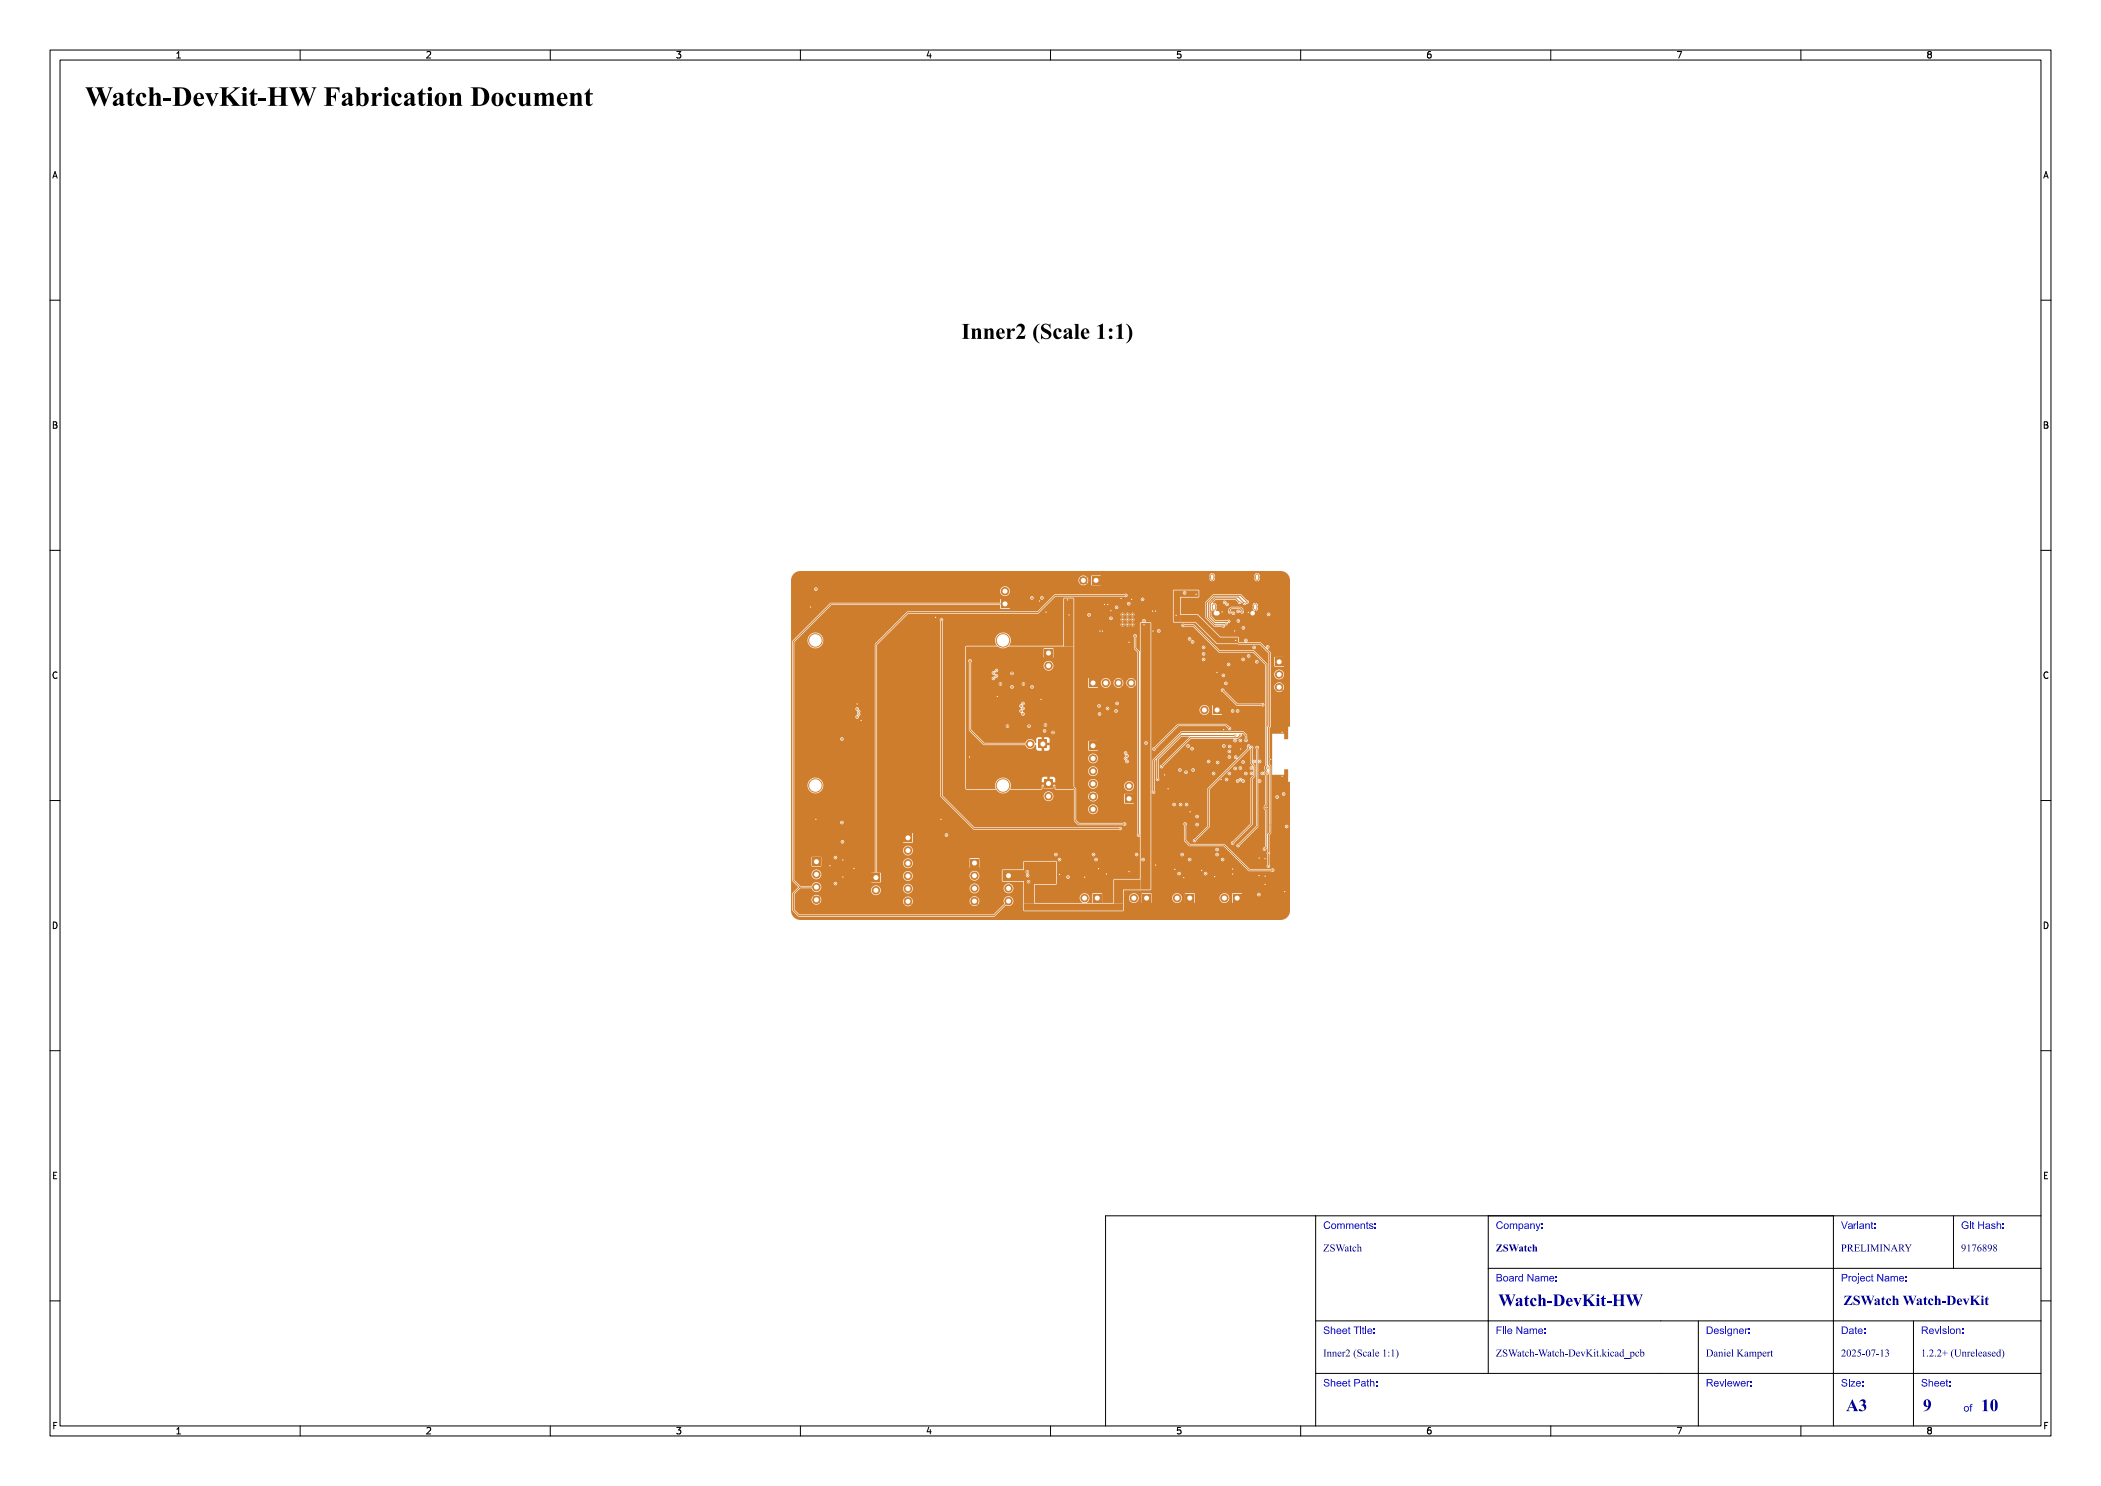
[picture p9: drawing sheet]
<svg xmlns="http://www.w3.org/2000/svg" width="420mm" height="297mm" viewBox="0 0 420 297" stroke-linecap="round" stroke-linejoin="round" font-family="sans-serif">
<defs><g id="words">
<text font-size="5.3" fill="#fff" x="17" y="21.5">Watch-DevKit-HW Fabrication Document</text>
<text font-size="4.3" fill="#fff" x="186" y="68">Inner2 (Scale 1:1)</text>
<g font-size="3.3" fill="#fff">
<text x="299.5" y="261.2">Watch-DevKit-HW</text>
<text x="369" y="282.2">A3</text>
<text x="384.4" y="282.3">9</text>
<text x="396" y="282.3">10</text>
</g>
<text font-size="2.7" fill="#fff" x="368.5" y="261">ZSWatch Watch-DevKit</text>
<g font-size="2" fill="#fff">
<text x="264.5" y="245.7">Comments:</text>
<text x="299" y="245.7">Company:</text>
<text x="368" y="245.7">Variant:</text>
<text x="392" y="245.7">Git Hash:</text>
<text x="264.5" y="250.2">ZSWatch</text>
<text x="299" y="250.2">ZSWatch</text>
<text x="368" y="250.2">PRELIMINARY</text>
<text x="392" y="250.2">9176898</text>
<text x="299" y="256.2">Board Name:</text>
<text x="368" y="256.2">Project Name:</text>
<text x="264.5" y="266.7">Sheet Title:</text>
<text x="299" y="266.7">File Name:</text>
<text x="341" y="266.7">Designer:</text>
<text x="368" y="266.7">Date:</text>
<text x="384" y="266.7">Revision:</text>
<text x="264.5" y="271.2">Inner2 (Scale 1:1)</text>
<text x="299" y="271.2">ZSWatch-Watch-DevKit.kicad_pcb</text>
<text x="341" y="271.2">Daniel Kampert</text>
<text x="368" y="271.2">2025-07-13</text>
<text x="384" y="271.2">1.2.2+ (Unreleased)</text>
<text x="264.5" y="277.2">Sheet Path:</text>
<text x="341" y="277.2">Reviewer:</text>
<text x="368" y="277.2">Size:</text>
<text x="384" y="277.2">Sheet:</text>
<text x="392.5" y="282.2">of</text>
</g>
<g font-size="1.7" fill="#fff">
<text x="35" y="11.6">1</text>
<text x="85" y="11.6">2</text>
<text x="135" y="11.6">3</text>
<text x="185" y="11.6">4</text>
<text x="235" y="11.6">5</text>
<text x="285" y="11.6">6</text>
<text x="335" y="11.6">7</text>
<text x="385" y="11.6">8</text>
<text x="10.5" y="35.6">A</text>
<text x="408.5" y="35.6">A</text>
<text x="10.5" y="85.6">B</text>
<text x="408.5" y="85.6">B</text>
<text x="10.5" y="135.6">C</text>
<text x="408.5" y="135.6">C</text>
<text x="10.5" y="185.6">D</text>
<text x="408.5" y="185.6">D</text>
<text x="10.5" y="235.6">E</text>
<text x="408.5" y="235.6">E</text>
<text x="10.5" y="285.6">F</text>
<text x="35" y="286.7">1</text>
<text x="85" y="286.7">2</text>
<text x="135" y="286.7">3</text>
<text x="185" y="286.7">4</text>
<text x="235" y="286.7">5</text>
<text x="285" y="286.7">6</text>
<text x="335" y="286.7">7</text>
<text x="385" y="286.7">8</text>
<text x="408.5" y="285.6">F</text>
</g>
</g></defs>
<g fill="#ce7d2c">
<path d="M200 119.8h1.8v1.7h-1.8z" fill-rule="evenodd"/>
<path d="M174.3 174.6h1.7v1.6h-1.7z" fill-rule="evenodd"/>
<path d="M208.7 155.7h1.7v1.8h-1.7z" fill-rule="evenodd"/>
<path d="M162.3 171.4h1.7v1.7h-1.7z" fill-rule="evenodd"/>
<path d="M194 171.6h1.6v1.7h-1.6z" fill-rule="evenodd"/>
<path d="M224.9 158.8h1.6v1.7h-1.6z" fill-rule="evenodd"/>
<path d="M218.2 115.2h1.7v1.6h-1.7z" fill-rule="evenodd"/>
<path d="M228.4 178.7h1.6v1.6h-1.6z" fill-rule="evenodd"/>
<path d="M180.6 166.6h1.8v1.7h-1.8z" fill-rule="evenodd"/>
<path d="M237 178.7h1.7v1.6h-1.7z" fill-rule="evenodd"/>
<path d="M208.7 129.7h1.7v1.7h-1.7z" fill-rule="evenodd"/>
<path d="M218.5 178.7h1.7v1.6h-1.7z" fill-rule="evenodd"/>
<path d="M254.9 131.4h1.6v1.7h-1.6z" fill-rule="evenodd"/>
<path d="M246.4 178.7h1.8v1.6h-1.8z" fill-rule="evenodd"/>
</g>
<g fill="#ce7d2c">
<circle cx="200.9" cy="118.2" r=".85"/>
<circle cx="224.4" cy="122.8" r=".25"/>
<circle cx="224.4" cy="123.8" r=".25"/>
<circle cx="224.4" cy="124.8" r=".25"/>
<circle cx="225.4" cy="122.8" r=".25"/>
<circle cx="225.4" cy="123.8" r=".25"/>
<circle cx="225.4" cy="124.8" r=".25"/>
<circle cx="226.4" cy="122.8" r=".25"/>
<circle cx="226.4" cy="123.8" r=".25"/>
<circle cx="226.4" cy="124.8" r=".25"/>
<circle cx="175.1" cy="177.9" r=".85"/>
<circle cx="200.5" cy="157" r="1.45"/>
<circle cx="209.6" cy="159.1" r=".85"/>
<circle cx="163.2" cy="174.8" r=".85"/>
<circle cx="163.2" cy="177.3" r=".85"/>
<circle cx="163.2" cy="179.8" r=".85"/>
<circle cx="194.8" cy="175" r=".85"/>
<circle cx="194.8" cy="177.6" r=".85"/>
<circle cx="194.8" cy="180.1" r=".85"/>
<circle cx="225.7" cy="157.1" r=".85"/>
<circle cx="216.6" cy="116" r=".85"/>
<circle cx="226.7" cy="179.5" r=".85"/>
<circle cx="181.5" cy="170" r=".85"/>
<circle cx="181.5" cy="172.5" r=".85"/>
<circle cx="181.5" cy="175.1" r=".85"/>
<circle cx="181.5" cy="177.6" r=".85"/>
<circle cx="181.5" cy="180.2" r=".85"/>
<circle cx="235.3" cy="179.5" r=".85"/>
<circle cx="209.6" cy="133.1" r=".85"/>
<circle cx="216.8" cy="179.5" r=".85"/>
<circle cx="255.7" cy="134.8" r=".85"/>
<circle cx="255.7" cy="137.4" r=".85"/>
<circle cx="244.8" cy="179.5" r=".85"/>
</g>
<path d="M242.3 115.1v.6M251.3 115.1v.6M242.7 121v.6M250.9 121v.6" fill="none" stroke="#ce7d2c" stroke-width=".8"/>
<g fill="#ce7d2c">
<path d="M207.6 147.8h1.7v1.8h-1.7z" fill-rule="evenodd"/>
<path d="M217.7 135.7h1.7v1.7h-1.7z" fill-rule="evenodd"/>
<path d="M200.7 174.2h1.8v1.7h-1.8z" fill-rule="evenodd"/>
<path d="M217.7 148.2h1.7v1.7h-1.7z" fill-rule="evenodd"/>
<path d="M242.5 141.1h1.6v1.6h-1.6z" fill-rule="evenodd"/>
</g>
<g fill="#ce7d2c">
<circle cx="205.9" cy="148.7" r=".85"/>
<circle cx="221" cy="136.5" r=".85"/>
<circle cx="223.6" cy="136.5" r=".85"/>
<circle cx="226.1" cy="136.5" r=".85"/>
<circle cx="163" cy="157" r="1.45"/>
<circle cx="200.5" cy="128" r="1.45"/>
<circle cx="201.6" cy="177.6" r=".85"/>
<circle cx="201.6" cy="180.1" r=".85"/>
<circle cx="218.5" cy="151.6" r=".85"/>
<circle cx="218.5" cy="154.1" r=".85"/>
<circle cx="218.5" cy="156.7" r=".85"/>
<circle cx="218.5" cy="159.2" r=".85"/>
<circle cx="218.5" cy="161.8" r=".85"/>
<circle cx="163" cy="128" r="1.45"/>
<circle cx="240.8" cy="141.9" r=".85"/>
<circle cx="224.1" cy="119.6" r=".23"/>
<circle cx="202.3" cy="134.6" r=".23"/>
<circle cx="219.6" cy="173.6" r=".22"/>
<circle cx="225.7" cy="128.4" r=".23"/>
<circle cx="168.5" cy="175.3" r=".23"/>
<circle cx="165.9" cy="173" r=".23"/>
<circle cx="252.9" cy="171.6" r=".22"/>
<circle cx="168.5" cy="171.9" r=".23"/>
<circle cx="230.4" cy="122.1" r=".22"/>
<circle cx="170.7" cy="173.6" r=".22"/>
<circle cx="232.8" cy="154.9" r=".22"/>
<circle cx="205.6" cy="176.2" r=".23"/>
<circle cx="242.8" cy="175.2" r=".23"/>
<circle cx="163.1" cy="163.7" r=".23"/>
<circle cx="236.6" cy="175.4" r=".22"/>
<circle cx="171.3" cy="140.7" r=".23"/>
<circle cx="252.9" cy="176.8" r=".22"/>
<circle cx="211.8" cy="174.8" r=".23"/>
<circle cx="244.6" cy="145.8" r=".22"/>
<circle cx="240.2" cy="174" r=".23"/>
<circle cx="248" cy="149.7" r=".22"/>
<circle cx="222.1" cy="122.1" r=".23"/>
<circle cx="244.1" cy="155.8" r=".22"/>
<circle cx="220.4" cy="126.1" r=".23"/>
<circle cx="254" cy="151.8" r=".23"/>
<circle cx="249.5" cy="122.4" r=".22"/>
<circle cx="243.3" cy="134.4" r=".22"/>
<circle cx="251.7" cy="171.5" r=".22"/>
<circle cx="246.4" cy="173.7" r=".22"/>
<circle cx="246.8" cy="126.1" r=".22"/>
<circle cx="207.8" cy="120.1" r=".23"/>
<circle cx="172.1" cy="144" r=".22"/>
<circle cx="210.5" cy="146.4" r=".23"/>
<circle cx="220.8" cy="120.8" r=".22"/>
<circle cx="231" cy="172.9" r=".22"/>
<circle cx="231" cy="122.1" r=".22"/>
<circle cx="162" cy="121.3" r=".23"/>
<circle cx="253.3" cy="161.4" r=".22"/>
<circle cx="244.3" cy="122.3" r=".23"/>
<circle cx="230.5" cy="126.1" r=".22"/>
<circle cx="209.1" cy="122.3" r=".23"/>
<circle cx="188.1" cy="163.7" r=".23"/>
<circle cx="205.7" cy="145.1" r=".22"/>
<circle cx="221.2" cy="174.7" r=".22"/>
<circle cx="234.8" cy="173.8" r=".22"/>
<circle cx="226.2" cy="119.8" r=".23"/>
<circle cx="246.4" cy="174.7" r=".23"/>
<circle cx="219.9" cy="126.1" r=".22"/>
<circle cx="200" cy="136.7" r=".22"/>
<circle cx="221.4" cy="120.8" r=".22"/>
<circle cx="204.6" cy="136.7" r=".22"/>
<circle cx="209" cy="144.9" r=".23"/>
<circle cx="256.3" cy="146.4" r=".22"/>
<circle cx="216.8" cy="175.3" r=".23"/>
<circle cx="256.3" cy="155.2" r=".22"/>
<circle cx="205.4" cy="174.3" r=".22"/>
<circle cx="201.4" cy="145.1" r=".22"/>
<circle cx="252.9" cy="175.1" r=".22"/>
<circle cx="256.8" cy="178.2" r=".22"/>
<circle cx="237.9" cy="162.3" r=".22"/>
<circle cx="225.7" cy="174.2" r=".23"/>
<circle cx="233.5" cy="157.7" r=".22"/>
<circle cx="251.7" cy="175" r=".22"/>
<circle cx="187" cy="123.4" r=".23"/>
<circle cx="228.4" cy="119.8" r=".22"/>
<circle cx="228.7" cy="124.9" r=".22"/>
<circle cx="208.8" cy="146.1" r=".22"/>
<circle cx="246.9" cy="148" r=".22"/>
<circle cx="248.5" cy="156.1" r=".22"/>
<circle cx="234.7" cy="160.8" r=".23"/>
<circle cx="248" cy="155.8" r=".23"/>
<circle cx="236" cy="160.8" r=".22"/>
<circle cx="247.4" cy="156.1" r=".22"/>
<circle cx="237.2" cy="160.8" r=".23"/>
<circle cx="238.5" cy="153.9" r=".23"/>
<circle cx="246.9" cy="153.6" r=".23"/>
<circle cx="249" cy="154.6" r=".23"/>
<circle cx="237.1" cy="154.4" r=".23"/>
<circle cx="247.9" cy="153.5" r=".23"/>
<circle cx="235.9" cy="153.9" r=".23"/>
<circle cx="225" cy="151.6" r=".23"/>
<circle cx="245.8" cy="151.3" r=".23"/>
<circle cx="225.3" cy="151.1" r=".23"/>
<circle cx="247" cy="151.3" r=".23"/>
<circle cx="245.7" cy="150.2" r=".23"/>
<circle cx="225" cy="150.5" r=".23"/>
<circle cx="229.1" cy="148.5" r=".22"/>
<circle cx="247.9" cy="148" r=".22"/>
<circle cx="202.3" cy="137.3" r=".23"/>
<circle cx="241.6" cy="152.2" r=".22"/>
<circle cx="225.3" cy="152.2" r=".22"/>
<circle cx="206.3" cy="137.3" r=".23"/>
<circle cx="244.4" cy="137.9" r=".23"/>
<circle cx="253.4" cy="153.5" r=".22"/>
<circle cx="252.4" cy="140.9" r=".22"/>
<circle cx="257.2" cy="165.2" r=".22"/>
<circle cx="204.1" cy="141.1" r=".22"/>
<circle cx="219.7" cy="141.1" r=".22"/>
<circle cx="243.4" cy="152.4" r=".22"/>
<circle cx="221.4" cy="141.6" r=".22"/>
<circle cx="245.2" cy="155.8" r=".22"/>
<circle cx="204.5" cy="141.6" r=".22"/>
<circle cx="224.8" cy="164.7" r=".23"/>
<circle cx="208.1" cy="139.8" r=".22"/>
<circle cx="236.9" cy="164.7" r=".22"/>
<circle cx="199.4" cy="139.2" r=".23"/>
<circle cx="254.4" cy="173.9" r=".22"/>
<circle cx="213.4" cy="119.9" r=".22"/>
<circle cx="193.8" cy="151.3" r=".23"/>
<circle cx="213.7" cy="122.9" r=".23"/>
<circle cx="228.7" cy="124.1" r=".23"/>
<circle cx="225.6" cy="120.7" r=".23"/>
<circle cx="222.1" cy="123.6" r=".22"/>
<circle cx="231.6" cy="126.1" r=".22"/>
<circle cx="236.5" cy="125" r=".22"/>
<circle cx="252.8" cy="169.7" r=".22"/>
<circle cx="219.8" cy="142.7" r=".22"/>
<circle cx="242.6" cy="154.6" r=".23"/>
<circle cx="204.5" cy="142.7" r=".23"/>
<circle cx="223.3" cy="140.6" r=".22"/>
<circle cx="204.5" cy="140.6" r=".23"/>
<circle cx="204.1" cy="142.1" r=".22"/>
<circle cx="245.7" cy="154.6" r=".23"/>
<circle cx="223.1" cy="142.1" r=".22"/>
<circle cx="250.7" cy="129.4" r=".23"/>
<circle cx="240.6" cy="129.4" r=".22"/>
<circle cx="236.8" cy="118.5" r=".23"/>
<circle cx="247.5" cy="124.1" r=".23"/>
<circle cx="227.6" cy="166.9" r=".23"/>
<circle cx="189.2" cy="166.9" r=".22"/>
<circle cx="226.9" cy="127.1" r=".23"/>
<circle cx="236.3" cy="170.8" r=".23"/>
<circle cx="251.8" cy="152.2" r=".22"/>
<circle cx="243.3" cy="170.8" r=".23"/>
<circle cx="227.2" cy="170.8" r=".22"/>
<circle cx="238.4" cy="128.3" r=".23"/>
<circle cx="218.6" cy="170.8" r=".23"/>
<circle cx="211.1" cy="170.8" r=".23"/>
<circle cx="244.4" cy="171.8" r=".23"/>
<circle cx="211.8" cy="171.8" r=".22"/>
<circle cx="237.8" cy="171.8" r=".23"/>
<circle cx="250.7" cy="152.2" r=".22"/>
<circle cx="228.5" cy="171.8" r=".23"/>
<circle cx="219.1" cy="171.8" r=".22"/>
<circle cx="237.8" cy="127.7" r=".22"/>
<circle cx="205.4" cy="175" r=".22"/>
<circle cx="213.5" cy="175.3" r=".23"/>
<circle cx="256.6" cy="158.7" r=".23"/>
<circle cx="253.3" cy="154.5" r=".22"/>
<circle cx="252.3" cy="154.6" r=".23"/>
<circle cx="255.3" cy="159.3" r=".22"/>
<circle cx="239.3" cy="163.2" r=".23"/>
<circle cx="239.3" cy="164.8" r=".23"/>
<circle cx="248.5" cy="152.3" r=".23"/>
<circle cx="235.7" cy="174.6" r=".23"/>
<circle cx="241" cy="174.6" r=".22"/>
<circle cx="240.6" cy="130.7" r=".22"/>
<circle cx="249.6" cy="131.1" r=".23"/>
<circle cx="247.4" cy="142.1" r=".23"/>
<circle cx="246.4" cy="142.1" r=".22"/>
<circle cx="240.6" cy="131.8" r=".22"/>
<circle cx="248.5" cy="131.8" r=".22"/>
<circle cx="251.2" cy="132.3" r=".22"/>
<circle cx="247.5" cy="122.2" r=".22"/>
<circle cx="246.6" cy="122.6" r=".22"/>
<circle cx="251.6" cy="178.8" r=".23"/>
<circle cx="235.1" cy="123" r=".23"/>
<circle cx="239.1" cy="118.8" r=".23"/>
<circle cx="253.5" cy="173.1" r=".23"/>
<circle cx="253.5" cy="170.5" r=".23"/>
<circle cx="247" cy="128" r=".23"/>
<circle cx="253.4" cy="129.3" r=".22"/>
<circle cx="188.2" cy="123.9" r=".23"/>
<circle cx="223.9" cy="165.6" r=".23"/>
<circle cx="250.1" cy="153.5" r=".22"/>
<circle cx="247.5" cy="169" r=".22"/>
<circle cx="251.3" cy="149.4" r=".22"/>
<circle cx="250.2" cy="154.6" r=".22"/>
<circle cx="168.3" cy="164.4" r=".22"/>
<circle cx="168.3" cy="147.7" r=".22"/>
<circle cx="163.1" cy="117.7" r=".23"/>
<circle cx="251.8" cy="156.1" r=".22"/>
<circle cx="168.4" cy="168.2" r=".22"/>
<circle cx="238.3" cy="149.7" r=".23"/>
<circle cx="245.8" cy="149.2" r=".22"/>
<circle cx="246.4" cy="168.5" r=".23"/>
<circle cx="250.2" cy="149.4" r=".23"/>
<circle cx="244.6" cy="149.1" r=".23"/>
<circle cx="167" cy="176.6" r=".22"/>
<circle cx="167" cy="171.4" r=".22"/>
<circle cx="237.5" cy="149.1" r=".23"/>
<circle cx="238.8" cy="168" r=".23"/>
<circle cx="249.6" cy="149.1" r=".22"/>
<circle cx="171.3" cy="143.3" r=".23"/>
<circle cx="198.6" cy="135.6" r=".22"/>
<circle cx="171.6" cy="142.2" r=".23"/>
<circle cx="198.6" cy="134.5" r=".22"/>
<circle cx="171.6" cy="142.8" r=".23"/>
<circle cx="199.2" cy="135.1" r=".23"/>
<circle cx="171.3" cy="141.7" r=".23"/>
<circle cx="199.2" cy="134" r=".23"/>
<circle cx="249.1" cy="148" r=".22"/>
<circle cx="230.6" cy="158.3" r=".23"/>
<circle cx="247.9" cy="146.9" r=".22"/>
<circle cx="232.2" cy="153.2" r=".23"/>
<circle cx="246.9" cy="147" r=".23"/>
<circle cx="231.4" cy="155.8" r=".22"/>
<circle cx="245.8" cy="145.6" r=".23"/>
<circle cx="230.7" cy="149.7" r=".22"/>
<circle cx="193.9" cy="132.1" r=".23"/>
<circle cx="206.3" cy="119.5" r=".23"/>
<circle cx="208.3" cy="119.5" r=".23"/>
<circle cx="223.2" cy="121.4" r=".22"/>
<circle cx="217.7" cy="122.9" r=".22"/>
<circle cx="225.1" cy="119" r=".23"/>
<circle cx="243.3" cy="169.8" r=".23"/>
<circle cx="245.1" cy="124.6" r=".23"/>
<circle cx="248.8" cy="120.6" r=".23"/>
<circle cx="245.1" cy="136.6" r=".23"/>
<circle cx="249.3" cy="120.3" r=".23"/>
<circle cx="244.6" cy="135" r=".23"/>
<circle cx="244.6" cy="125.1" r=".23"/>
<circle cx="245.6" cy="132.8" r=".22"/>
<circle cx="247.8" cy="120.4" r=".22"/>
<circle cx="245.6" cy="124.2" r=".22"/>
<circle cx="248.5" cy="125.5" r=".23"/>
<circle cx="245.3" cy="120.8" r=".22"/>
<circle cx="249" cy="128" r=".22"/>
<circle cx="244.8" cy="120.4" r=".23"/>
<circle cx="253.6" cy="122.8" r=".22"/>
<circle cx="248.3" cy="122.3" r=".23"/>
<circle cx="245.8" cy="122.3" r=".23"/>
</g>
<g fill="none" stroke="#ce7d2c" stroke-width=".2">
<path d="M225.1 119h-14.2l-3.4 3.4h-26l-6.4 6.4v46.6M242.3 119.8h.1M188.2 123.9v35.2l6.5 6.5h29.2M193.9 132.1v13.8l2.8 2.8h9.2M200.9 120.7h-34.8l-7.5 7.5v47.8l1.3 1.3M226.9 127.1v2.5l.7 .7v36.6M236.5 125h2l5.2 5.2h6.9l2.5 2.5v20.5l-.1 .1 .1 .8-.2 .2v.4l.2 .2v6.1l-.3 .2v.4l.3 .2v7.6l-.3 .3M242.5 120.1h.1M244.4 124.6v.1M244.4 137.9l2.9 3h5.1M244.7 124.6v.1M244.9 124.2h.1"/>
<path d="M245.2 124.2h.1M245.8 122.3v-.5l.3-.3h1.9l.3 .3v.5M247 128l.1 .1M247.1 128.1h.1M247.1 128.1l.5 .5h4.3l1.9 1.9v14.7l-.3 .3v7.2l.4 .4v13.4l-.4 .4v6.2M247.8 120.4l-.7-.7h-4.2l-1 .9v2.6l1 1h2.7M248.8 120.6l-1.3-1.3h-4.7l-1.2 1.2v2.9l1.3 1.3h2.1M249.3 120.3l-1.3-1.3h-5.4l-1.4 1.4v3.1l1.6 1.6h1.7M212 156.6h1.8l1.1 1.1v6.3l.7 .7h9.2M232.2 153.2h.1M245.8 145.6l-.7-.7h-9.6l-4.8 4.8M246.9 147h-10.8l-4.7 4.7v4.1"/>
<path d="M247.9 146.9l-.5 .5h-9.4l-5.8 5.8M249.1 148v-1l-.6-.6h-12.3l-5.6 5.6v6.3M249.6 149.1v.6l-8 8v7.5l-2.8 2.8M250.2 149.4v3.2l.5 .5v2l-.5 .5v9.1l-3.8 3.8M251.3 149.4v15.8l-3.8 3.8M159.9 177.3h3.3M159.9 177.3l-1.3 1.3v3.3l1.1 1.1h39l2.9-2.9M236.9 164.7v3.3l.9 .9h6.9l5 5h4.7"/>
</g>
<g fill="#ce7d2c">
<path d="M212.7 119.6l1.9 .1v9.5h-1.9z" fill-rule="evenodd"/>
<path d="M222.7 175.9l5.3-.1v2h-3.5v2.8h-1.8z" fill-rule="evenodd"/>
<path d="M204.7 180.6h19.8v1.3l-19.7 .1z" fill-rule="evenodd"/>
<path d="M253.3 154.8h.4v11.6l-.3 .3-.1-4.9a.43 .43 0 0 1-.2-.4 .43 .43 0 0 1 .2-.4z" fill-rule="evenodd"/>
<path d="M158.7 114.7l.6-.4 .7-.2h96.2a1.87 1.87 0 0 1 1.7 1.9v29.2h-.4v2.5h-.8v-1.1h-2.4v8.3h2.4v-1.1h.8v2.5h.4v25.9a1.87 1.87 0 0 1-1.9 1.7h-96a1.87 1.87 0 0 1-1.9-1.9v-53.8h.2v47.8l1.3 1.3-1.2 1.3v3.4l1.3 1.2h39l2.4-2.3a.99 .99 0 0 0 1.4-.8 .99 .99 0 0 0-1.2-1 .99 .99 0 0 0-.6 1.5l-2.1 2.2h-38.8l-1-1v-2.1h3.4l.3 .8 .3-.4 .1 .1-.3 .4a.97 .97 0 0 0 1.2 0l-.3-.4 .1-.1 .3 .4 .2-.4h16.4l.3 .7 .3-.3 .1 .1-.3 .3a.97 .97 0 0 0 1.2 0l-.3-.3 .1-.1 .3 .3 .3-.8h11.3l.3 .8 .3-.4 .1 .1-.3 .4a.98 .98 0 0 0 1.2-.1l-.3-.3 .1-.1 .4 .3a.97 .97 0 0 0-.1-1.2l-.3 .3-.1-.1 .3-.3a.97 .97 0 0 0-1.2 0l.3 .3-.1 .1-.3-.3-.3 .5h-11.3l-.3-.5-.3 .4-.1-.1 .3-.4a.97 .97 0 0 0-1.2 0l.3 .4-.1 .1-.3-.4-.3 .6h-16.4v-.5l-.2-.4-.3 .3-.1-.1 .3-.3a.97 .97 0 0 0-1.2 0l.3 .3-.1 .1-.3-.3-.3 .5h-3.4v-1l1.2-1.2h2.2a.98 .98 0 0 0 .8 .8 .98 .98 0 0 0 1-.5h10.1v.2a.98 .98 0 0 0 1.3 .9 .98 .98 0 0 0 .6-1.4h4.5v.2a.98 .98 0 0 0 1.1 .9 .98 .98 0 0 0 .9-1.1h11.3v.2a.98 .98 0 0 0 1.1 .8 .98 .98 0 0 0 .9-1h4.8v.2a.98 .98 0 0 0 1.5 .7 .98 .98 0 0 0 0-1.7 .98 .98 0 0 0-1.5 .8h-4.8l-.1-.2a.98 .98 0 0 0-1-.7 .98 .98 0 0 0-.9 .9h-11.3l-.1-.2a.98 .98 0 0 0-1-.7 .98 .98 0 0 0-.9 .9h-4.5a.98 .98 0 0 0-1.1-.5 .98 .98 0 0 0-.8 .8h-10a.98 .98 0 0 0-.3-1.2h2.8a.35 .35 0 0 0 .6 .3 .35 .35 0 0 0 0-.6 .35 .35 0 0 0-.6 .3l-2.8-.1a1.04 1.04 0 0 0-1.6 .6h-2.2l-1.2-1.2v-1.2h3.4a.98 .98 0 0 0 1.1 1 .98 .98 0 0 0 .9-1.2h9.9v1.8l.1 .1 1.8-.1 .1-1.3h4.4a.98 .98 0 0 0 1 1.1 .98 .98 0 0 0 1-1.2h11.3v.2a.98 .98 0 0 0 1.5 .8 .98 .98 0 0 0 0-1.7 .98 .98 0 0 0-1.5 .7h-11.3l-.1-.1a.98 .98 0 0 0-1-.7 .98 .98 0 0 0-.9 .9h-4.4l-.1-.5-.7-.1v-.4h25v2l.1 .2h4.2v5.7l.2 .2h19.6l.2-.2v-2.5h1.1v.2a.98 .98 0 0 0 1.5 .7 .98 .98 0 0 0-.1-1.7h1.1v1.8l.1 .1h1.8l.1-1.1h4.1v.2a.98 .98 0 0 0 1.5 .7 .98 .98 0 0 0 0-1.7h1.1v1.8l.1 .1h1.7l.1-1.1h5v.2a.98 .98 0 0 0 1.5 .7 .98 .98 0 0 0-.1-1.7h1.1v1.8l.1 .1 1.8-.1 .1-1.6h3a.35 .35 0 0 0 .5 .3 .35 .35 0 0 0 0-.6 .35 .35 0 0 0-.5 .3h-3l-.1-.3-3 .1a.99 .99 0 0 0-1.4 .8h-5l-.1-.9-2.9 .1a.99 .99 0 0 0-1.5 .8h-4.1l-.1-.9-3 .1a.99 .99 0 0 0-1.4 .8h-1.1v-1.5h5.5v-3.3h5.2l.1 .2 .3 .2 .3-.2 .1-.2h4.5a.35 .35 0 0 0 .6 .3 .35 .35 0 0 0 0-.6 .35 .35 0 0 0-.6 .3h-4.5l-.1-.2a.35 .35 0 0 0-.4-.1 .35 .35 0 0 0-.3 .3h-5.2v-2.8h7.4v.2l.3 .1h.2l.2-.3h5.8a.35 .35 0 0 0 .6 .3 .35 .35 0 0 0 0-.6 .35 .35 0 0 0-.6 .3l-5.9-.1a.35 .35 0 0 0-.3-.2 .35 .35 0 0 0-.3 .3h-7.4v-1h5.9v.2l.3 .2 .2-.1 .2-.3h6.2a.35 .35 0 0 0 .6 .3 .35 .35 0 0 0 0-.6 .35 .35 0 0 0-.6 .3h-6.2l-.1-.2a.35 .35 0 0 0-.4-.1 .35 .35 0 0 0-.2 .3h-5.9v-1h12.8a.35 .35 0 0 0 .6 .3 .35 .35 0 0 0 0-.6 .35 .35 0 0 0-.6 .3h-12.8v-5.1h6.4l.2 .3v3l1 1.1h6.9l5 5h4.5a.36 .36 0 0 0 .6 0 .36 .36 0 0 0-.1-.5 .36 .36 0 0 0-.5 .1h-4.3l-5.1-5h-6.8l-.7-.7h1.2l.2 .3h.3l2.9-3v-7.5l2-2h1a.35 .35 0 0 0 .2 .3 .35 .35 0 0 0 .4 0h1.6l.2 .3h.3a.43 .43 0 0 1 .5-.3 .43 .43 0 0 1 .4 .3 .38 .38 0 0 0 .4-.4 .38 .38 0 0 0-.5-.3 .39 .39 0 0 0-.4-.2 .39 .39 0 0 0-.3 .3h-.3l-.3 .3h-1.6a.35 .35 0 0 0 0-.6 .35 .35 0 0 0-.6 .3h-1l1.2-1.2h.4l.1 .2 .2 .2 .3-.2 .1-.2h2.6a.35 .35 0 0 0 .5 .3 .35 .35 0 0 0 .1-.5 .35 .35 0 0 0-.6 .1l-2.6 .1v-.1a.35 .35 0 0 0-.4-.2 .35 .35 0 0 0-.3 .3h-.4l1-1.1 .6 .1a.35 .35 0 0 0 .4 .3 .35 .35 0 0 0 .2-.4h.4a.35 .35 0 0 0 .5 .3 .35 .35 0 0 0 0-.6 .35 .35 0 0 0-.5 .3l-.4-.1a.35 .35 0 0 0-.4-.1 .35 .35 0 0 0-.2 .2h-.6l1.3-1.2h.8a.35 .35 0 0 0 .6 .3 .35 .35 0 0 0 0-.6 .35 .35 0 0 0-.6 .3h-.8l2.6-2.7 .1 3 .3 .6a.37 .37 0 0 0-.5 .4 .37 .37 0 0 0 .7 .2l-.1 .5a.37 .37 0 0 0-.5 .1 .37 .37 0 0 0 .1 .5 .37 .37 0 0 0 .5 0l-.5 .7v9l-3.6 3.5a.36 .36 0 0 0-.3 .4 .36 .36 0 0 0 .4 .4 .36 .36 0 0 0 .3-.5l3.6-3.7v-9l.5-.6v-2l-.4-.5 .5-.2 .1 12.7-3.6 3.5a.36 .36 0 0 0-.3 .4 .36 .36 0 0 0 .4 .4 .36 .36 0 0 0 .3-.4l3.6-3.8 .1-8.8a.38 .38 0 0 0 .6-.4 .38 .38 0 0 0-.7-.2l.1-3.3a.38 .38 0 0 0 .6-.4 .38 .38 0 0 0-.7-.2v-2.2a.36 .36 0 0 0 .1-.5 .36 .36 0 0 0-.6 0 .36 .36 0 0 0 .1 .5l-.1 2.3-.6-.2v-2.1a.4 .4 0 0 0 .1-.5 .4 .4 0 0 0-.5-.1 .36 .36 0 0 0-.6-.3 .36 .36 0 0 0 0 .6v.2l-2 1.9a.38 .38 0 0 0-.3-.5 .38 .38 0 0 0-.5 .4l.2 .2 .4 .1-5.8 5.9v7.5l-3 2.9h-1.2l-.1-3 .1-.2h1.7a.35 .35 0 0 0 .5 .3 .35 .35 0 0 0 .2-.5 .35 .35 0 0 0-.6 .1l-1.8 .1v-.3a.35 .35 0 0 0-.4-.1 .35 .35 0 0 0-.3 .3h-6.4v-1.5h8.8a.35 .35 0 0 0 .6 .3 .35 .35 0 0 0 0-.6 .35 .35 0 0 0-.6 .3h-8.8v-2.4h4.2l.1 .2 .3 .2 .3-.2 .1-.2h.5l.1 .2 .3 .2 .3-.2 .1-.2h.4a.35 .35 0 0 0 .6 .3 .35 .35 0 0 0 0-.6 .35 .35 0 0 0-.6 .3h-.4l-.1-.2a.35 .35 0 0 0-.4-.1 .35 .35 0 0 0-.3 .3h-.5l-.1-.2a.35 .35 0 0 0-.4-.1 .35 .35 0 0 0-.3 .3h-4.2l.1-2.5a.38 .38 0 0 0 .5 .3 .38 .38 0 0 0 .1-.6v-5.9l.3-.3 .1 3.7a.36 .36 0 0 0 0 .5 .36 .36 0 0 0 .5 0 .36 .36 0 0 0-.1-.5v-1.2h5.1a.35 .35 0 0 0 .3 .4 .35 .35 0 0 0 .4-.1h4.8a.35 .35 0 0 0 .6 .3 .35 .35 0 0 0 0-.6 .35 .35 0 0 0-.6 .3h-4.8v-.5a.35 .35 0 0 0-.4-.1 .35 .35 0 0 0-.3 .3h-5.1v-.4h3.9l.1 .2 .2 .2 .3-.2 .1-.2h1.9a.35 .35 0 0 0 .5 .3 .35 .35 0 0 0 .2-.5 .35 .35 0 0 0-.6 .1l-2 .1a.35 .35 0 0 0-.3-.4 .35 .35 0 0 0-.4 .4h-3.9v-2.1l4.6-4.6h1.5l.1 .1-5.6 5.6a.36 .36 0 0 0-.4 .3 .36 .36 0 0 0 .4 .4 .36 .36 0 0 0 .4-.4l1-1h7.6l.1 .2 .3 .2 .3-.2h1.2a.35 .35 0 0 0 .4 .3 .35 .35 0 0 0 .2-.5 .35 .35 0 0 0-.6 .1l-1.2 .1a.35 .35 0 0 0-.2-.5 .35 .35 0 0 0-.5 .3h-7.6l.9-1 10.9 .1a.35 .35 0 0 0 .5 .3 .35 .35 0 0 0 0-.6 .35 .35 0 0 0-.5 .2h-10.9l1.1-1h9.8a.35 .35 0 0 0 .4 .3 .35 .35 0 0 0 .2-.5 .35 .35 0 0 0-.6 .1l-9.8 .1 .5-.6 1.9 .1a.35 .35 0 0 0 .5 .2 .35 .35 0 0 0 0-.5 .35 .35 0 0 0-.5 .2h-1.9l.6-.5h.4l.1 .2 .3 .2 .2-.1 .2-.3h6.4a.35 .35 0 0 0 .3 .4 .35 .35 0 0 0 .4-.4l.5 .1a.35 .35 0 0 0 .5 .3 .35 .35 0 0 0 0-.6 .35 .35 0 0 0-.5 .2h-.5l-.1-.2a.35 .35 0 0 0-.3-.1 .35 .35 0 0 0-.3 .3l-6.5-.1a.35 .35 0 0 0-.3-.3 .35 .35 0 0 0-.4 .4h-.4l1.4-1.4h8.6a.36 .36 0 0 0 0 .7 .36 .36 0 0 0 .5-.4h.4a.35 .35 0 0 0 .5 .3 .35 .35 0 0 0 0-.6 .35 .35 0 0 0-.5 .3h-.4l-.1-.3 .4-.1 .4-.3a.47 .47 0 0 0 .4-.7l.5 .5 .1 .6a.36 .36 0 0 0-.1 .5 .36 .36 0 0 0 .5 0 .36 .36 0 0 0 0-.5v-.8l-.8-.7h-12.4l-5.7 5.7v6.1l-.2 .3-.1-8.6h.3a.36 .36 0 0 0 .3 .3 .36 .36 0 0 0 .4-.3l4.5-4.6h9.4l.4 .5a.36 .36 0 0 0 .4 .3 .36 .36 0 0 0 .3-.4 .36 .36 0 0 0-.4-.3l-.6-.5h-9.6l-4.8 4.6-.3 .4h-.3v-7.9h9.7a.98 .98 0 0 0 1.4 1 .98 .98 0 0 0 0-1.8h1.1l.1 1.9h1.8l.1-.8h1.8v.2l.3 .2 .3-.2 .1-.2h.2a.35 .35 0 0 0 .6 .3 .35 .35 0 0 0 0-.6 .35 .35 0 0 0-.6 .3h-.2l-.1-.2a.35 .35 0 0 0-.4-.1 .35 .35 0 0 0-.2 .3h-1.8l-.1-1.2-3 .1a.99 .99 0 0 0-1.4 .8h-9.7v-3.9h13.9l.2 .3 .3 .1 2.8 2.8h4.8a.36 .36 0 0 0 .6 0 .36 .36 0 0 0-.1-.5 .36 .36 0 0 0-.5 0h-4.7l-2.6-2.6-.1-.3a.35 .35 0 0 0-.4-.1 .35 .35 0 0 0-.3 .3h-13.9v-1.4l14.6 .1a.35 .35 0 0 0 .5 .3 .35 .35 0 0 0 0-.6 .35 .35 0 0 0-.5 .2h-14.6v-1.5h14.1a.35 .35 0 0 0 .5 .3 .35 .35 0 0 0 0-.6 .35 .35 0 0 0-.5 .3h-14.1v-2.2h15.1a.35 .35 0 0 0 .6 .3 .35 .35 0 0 0 0-.6 .35 .35 0 0 0-.6 .3h-15.1v-.6l20.8 .1a.35 .35 0 0 0 .5 .3 .35 .35 0 0 0 0-.6 .35 .35 0 0 0-.5 .2h-20.8v-.4h10.1l.1 .2 .3 .2 .3-.2 .1-.2h7.1a.35 .35 0 0 0 .6 .3 .35 .35 0 0 0 0-.6 .35 .35 0 0 0-.6 .3l-7.2-.1a.35 .35 0 0 0-.3-.3 .35 .35 0 0 0-.4 .4h-10.1v-.7h19.1a.35 .35 0 0 0 .6 .3 .35 .35 0 0 0 0-.6 .35 .35 0 0 0-.6 .3h-19.1v-.4h10.1a.35 .35 0 0 0 .6 .3 .35 .35 0 0 0 0-.6 .35 .35 0 0 0-.6 .3h-10.1v-1.3h10.1a.35 .35 0 0 0 .6 .3 .35 .35 0 0 0 0-.6 .35 .35 0 0 0-.6 .3h-10.1v-1.1h7.9a.35 .35 0 0 0 .6 .3 .35 .35 0 0 0 0-.6 .35 .35 0 0 0-.6 .3h-7.9v-.6h7.3a.35 .35 0 0 0 .6 .3 .35 .35 0 0 0 0-.6 .35 .35 0 0 0-.6 .3h-7.3v-1.6h1.2a.35 .35 0 0 0 .5 .3 .35 .35 0 0 0 0-.6 .35 .35 0 0 0-.5 .3h-1.2v-1.7l-1.1-.1a.38 .38 0 0 0-.1-.5 .38 .38 0 0 0-.5 0 .38 .38 0 0 0 0 .6h-.4l-.1 .2-.1 5.6-.7-.7v-2.1a.36 .36 0 0 0 0-.6 .36 .36 0 0 0-.5 .1 .36 .36 0 0 0 .1 .5v2.2l.7 .8v36.2a.39 .39 0 0 0 0 .6 .39 .39 0 0 0 .5 0v8.5l-5.3 .1v4.7h-2.3v-1.9l-.1-.1h-1.8v1.9h-1.2a1 1 0 0 0 .3-1.5 1 1 0 0 0-1.5 0 1 1 0 0 0 .3 1.5l-9.5 .1v-3.7h4.3l.1-.2v-1.3h1.9a.35 .35 0 0 0 .6 .3 .35 .35 0 0 0 0-.6 .35 .35 0 0 0-.6 .3h-1.9v-3l-.2-.2h-6.2l-.2 .2v1.5h-4.1l-.2 .2h-25v-1.6h5.2v.2a.98 .98 0 0 0 1.6 .7 .98 .98 0 0 0-.3-1.7h12v1.8l.1 .1 1.8-.1 .1-1.6h15.6l.1 .2 .3 .1h.2l.2-.3h6.5a.35 .35 0 0 0 .6 .3 .35 .35 0 0 0 0-.6 .35 .35 0 0 0-.6 .3l-6.6-.1a.35 .35 0 0 0-.3-.3 .35 .35 0 0 0-.4 .4h-15.6l-.1-.3-13.9 .1a.98 .98 0 0 0-1.3 .8h-5.2v-2.5h5.2v.2a.98 .98 0 0 0 1.6 .7h28.6l.1 .2 .2 .2 .3-.1 .1-.3h6.8l.1 .2 .3 .2 .2-.1 .2-.3h7.8a.35 .35 0 0 0 .6 .3 .35 .35 0 0 0 0-.6 .35 .35 0 0 0-.6 .3h-7.8l-.1-.2a.35 .35 0 0 0-.4-.1 .35 .35 0 0 0-.3 .3h-6.8v-.2a.35 .35 0 0 0-.4-.1 .35 .35 0 0 0-.3 .3h-28.6l.2-.2a.98 .98 0 0 0-.4-1.5 .98 .98 0 0 0-1.4 .8h-5.2v-3.3h5.2v1.7l.1 .1h1.8l.1-1.5h6.3a.35 .35 0 0 0 .5 .3 .35 .35 0 0 0 .2-.5 .35 .35 0 0 0-.6 .1l-6.4 .1-.1-.4-7.1 .1v-37.7l5.1-5h7.4l.2 .3v34.9l6.6 6.7h29a.36 .36 0 0 0 .6 0 .36 .36 0 0 0-.1-.5 .36 .36 0 0 0-.5 .1h-28.8l-6.3-6.4h20.1a.98 .98 0 0 0 1.3 1.1 .98 .98 0 0 0 .4-1.7 .98 .98 0 0 0-1.6 .5l-.1 .1h-20.2v-29.7h4.6v28.4l.2 .1h5.9a1.65 1.65 0 0 0 2.8 0h6.2l.3-.1v-.7h.2l.1 .6h1.8l.1-.6h.2v.6l.2 .2h3.6l.1 6.2 .8 .9h9a.36 .36 0 0 0 .6 0 .36 .36 0 0 0-.1-.5 .36 .36 0 0 0-.5 .1h-8.8l-.6-.6v-2.2h2.4a.98 .98 0 0 0 1.3 1 .98 .98 0 0 0 .4-1.7 .98 .98 0 0 0-1.6 .5l-.1 .2h-2.4v-2.6h2.4l.3 .8 .3-.4 .1 .1-.3 .3a.97 .97 0 0 0 1.2 0l-.3-.3 .1-.1 .4 .3 .2-.5-.1-.5h5.3l.1 1.8h1.8l.1-.1-.1-1.8-7.2 .1-.2-.2-.3 .3-.1-.1 .3-.3a.97 .97 0 0 0-1.2 0l.3 .3-.1 .1-.3-.3-.3 .5h-2.4v-1.4l-.4-.5v-.6h2.8v.2a.98 .98 0 0 0 .9 .8 .98 .98 0 0 0 1-.6h5.3v.2a.98 .98 0 0 0 1.5 .7 .98 .98 0 0 0 0-1.6 .98 .98 0 0 0-1.5 .7h-5.3a.98 .98 0 0 0-.7-1.3 .98 .98 0 0 0-1.2 .9h-2.8v-2.6h2.8v.2a.98 .98 0 0 0 1.5 .8 .98 .98 0 0 0 0-1.7 .98 .98 0 0 0-1.5 .7h-2.8v-2.5h2.8v.2a.98 .98 0 0 0 1.5 .7 .98 .98 0 0 0 0-1.6 .98 .98 0 0 0-1.5 .7h-2.8v-1h9.9l.1 .2a.4 .4 0 0 1 .2 .4 .4 .4 0 0 1-.2 .4v.3l.3 .2a.38 .38 0 0 0 .2 .5 .38 .38 0 0 0 .5-.3 .38 .38 0 0 0-.4-.4v-.3a.43 .43 0 0 0 .4-.4 .43 .43 0 0 0-.4-.4 .35 .35 0 0 0-.2-.5 .35 .35 0 0 0-.5 .3h-9.9v-2.3h2.8l.1 1.8h1.8l.1-.1-.1-1.8-4.7 .1v-5.5h4.7a.35 .35 0 0 0 .5 .3 .35 .35 0 0 0 .2-.5 .35 .35 0 0 0-.6 .1l-4.8 .1v-.6h8a.35 .35 0 0 0 .5 .3 .35 .35 0 0 0 .2-.5 .35 .35 0 0 0-.6 .1l-8.1 .1v-.5h6.3a.35 .35 0 0 0 .5 .3 .35 .35 0 0 0 .2-.5 .35 .35 0 0 0-.6 .1l-6.4 .1v-.5h4.6a.35 .35 0 0 0 .5 .3 .35 .35 0 0 0 .2-.5 .35 .35 0 0 0-.6 .1l-4.7 .1v-.5h8.2a.35 .35 0 0 0 .5 .3 .35 .35 0 0 0 .2-.5 .35 .35 0 0 0-.6 .1l-8.3 .1v-5h2.8v1.8l.1 .1h1.8l.1-1.1h.6a.98 .98 0 0 0 .9 1.1 .98 .98 0 0 0 1-1.1h.6l.2 .7 .4-.3 .1 .1-.3 .4a.97 .97 0 0 0 1.2-.1l-.3-.3 .1-.1 .3 .3 .3-.7h.5l.3 .7 .3-.3 .1 .1-.3 .4a.98 .98 0 0 0 1.3-.1l-.4-.3 .1-.1 .4 .3a.97 .97 0 0 0 0-1.2l-.4 .3-.1-.1 .3-.4a.97 .97 0 0 0-1.2 .1l.3 .3-.1 .1-.3-.3-.3 .5h-.5l-.3-.5-.3 .3-.1-.1 .3-.4a.97 .97 0 0 0-1.3 .1l.4 .3-.1 .1-.4-.3-.2 .5h-.6a.98 .98 0 0 0-1-.9 .98 .98 0 0 0-.9 .9h-.6l-.1-.9-4.7 .1v-10.8h9.3l.1 .2 .2-.1 .1 .1-.2 .1 .1 .1 .3-.1-.2-.1 .1-.1 .2 .1 .1-.2h.2l.1 .2 .2-.1 .1 .1-.2 .1 .1 .1 .3-.1-.2-.1 .1-.1 .2 .1 .1-.2h.2l.1 .2 .2-.1 .1 .1-.2 .1 .2 .1 .2-.1-.2-.1 .1-.1 .2 .1v-.3l-.2 .1-.1-.1 .2-.2h-.3h-.1l.2 .2-.1 .1-.2-.2-.1 .2h-.2l-.1-.2-.2 .2-.1-.1 .2-.2h-.3h-.1l.2 .2-.1 .1-.2-.2-.1 .2h-.2l-.1-.2-.2 .2-.1-.1 .2-.2h-.3h-.1l.2 .2-.1 .1-.2-.2-.1 .2h-9.3v-1.3h7a.35 .35 0 0 0 .3 .4 .35 .35 0 0 0 .4-.1h1.6l.1 .2 .2-.1 .1 .1-.2 .1 .1 .1 .3-.1-.2-.1 .1-.1 .2 .1 .1-.2h.2l.1 .2 .2-.1 .1 .1-.2 .1 .1 .1 .3-.1-.2-.1 .1-.1 .2 .1 .1-.2h.2l.1 .2 .2-.1 .1 .1-.2 .1 .1 .1 .3-.1-.2-.1 .1-.1 .2 .1 .1-.1-.1-.3-.2 .2-.1-.1 .2-.2h-.2h-.2l.2 .2-.1 .1-.2-.2-.1 .2h-.2l-.1-.2-.2 .2-.1-.1 .2-.2h-.2h-.2l.2 .2-.1 .1-.2-.2-.1 .2h-.2l-.1-.2-.2 .2-.1-.1 .2-.2h-.2h-.2l.2 .2-.1 .1-.2-.2-.1 .2h-1.6v-.1a.35 .35 0 0 0-.3-.5 .35 .35 0 0 0-.4 .3h-7v-.6h2.6a.35 .35 0 0 0 .5 .3 .35 .35 0 0 0 .2-.4h6l.1 .2 .2-.1 .1 .1-.2 .1 .1 .1 .3-.1-.2-.1 .1-.1 .2 .1 .1-.2h.2l.1 .2 .2-.1 .1 .1-.2 .1 .1 .1 .3-.1-.2-.1 .1-.1 .2 .1 .1-.2h.2l.1 .2 .2-.1 .1 .1-.2 .1 .1 .1 .3-.1-.2-.1 .1-.1 .2 .1 .1-.1-.1-.3-.2 .2-.1-.1 .2-.2h-.2h-.2l.2 .2-.1 .1-.2-.2-.1 .2h-.2l-.1-.2-.2 .2-.1-.1 .2-.2h-.2h-.2l.2 .2-.1 .1-.2-.2-.1 .2h-.2l-.1-.2-.2 .2-.1-.1 .2-.2h-.2h-.2l.2 .2-.1 .1-.2-.2-.1 .2h-6l-.1-.2a.35 .35 0 0 0-.6 .3h-2.6v-1.6l8.2 .1a.35 .35 0 0 0 .5 .3 .35 .35 0 0 0 0-.6 .35 .35 0 0 0-.5 .2h-8.2v-.7l10.6 .1a.35 .35 0 0 0 .5 .3 .35 .35 0 0 0 0-.6 .35 .35 0 0 0-.5 .2h-10.6v-.8h13.4a.35 .35 0 0 0 .5 .3 .35 .35 0 0 0 0-.6 .35 .35 0 0 0-.5 .3h-13.4l-.2-.3h-1.8l-.1 .2v9.4l-10.9-.1a1.6 1.6 0 0 0-.2-2.2 1.6 1.6 0 0 0-2.1 .1 1.6 1.6 0 0 0-.2 2.2h-6l-.2 .2h-4.6v-5.1a.35 .35 0 0 0 0-.6 .35 .35 0 0 0-.6 .3h-7.4l1.2-1.2h25.9l3.5-3.5h13.8a.36 .36 0 0 0 .5 0 .36 .36 0 0 0 0-.5 .36 .36 0 0 0-.5 .1h-13.9l-3.5 3.4h-26.1l-6.4 6.6v45.6l-.8 .1h-9.9a.98 .98 0 0 0-1.1-.7 .98 .98 0 0 0-.9 .9h-3.4v-3.3h3.4v1.7l.1 .1h1.8l.1-1.8h2.4a.35 .35 0 0 0 .6 .3 .35 .35 0 0 0 0-.6 .35 .35 0 0 0-.6 .3l-4.3-.2-.1 .2h-3.4v-3.2h9.2a.35 .35 0 0 0 .5 .4 .35 .35 0 0 0 .2-.6 .35 .35 0 0 0-.6 .1l-9.3 .1v-3.8h9.1a.35 .35 0 0 0 .5 .3 .35 .35 0 0 0 .2-.5 .35 .35 0 0 0-.6 .1l-9.2 .1v-7.5h2.6a1.58 1.58 0 0 0 2.2 1.6 1.58 1.58 0 0 0 .4-2.7 1.58 1.58 0 0 0-2.5 .8l-.1 .3h-2.6v-9.2h9.1a.35 .35 0 0 0 .5 .3 .35 .35 0 0 0 .2-.5 .35 .35 0 0 0-.6 .1l-9.2 .1v-6h12.2l.3 .3a1.31 1.31 0 0 1-.3 1.3 .38 .38 0 0 0 .5 .3 .38 .38 0 0 0 .2-.5l.3-.3-.1-.3 .1-.3-.3-.4a.35 .35 0 0 0-.3-.4 .35 .35 0 0 0-.4 .3h-12.2v-13.3l.4-.5h2.2v.2a1.58 1.58 0 0 0 2.4 1.2 1.58 1.58 0 0 0 0-2.6 1.58 1.58 0 0 0-2.4 1.2h-2.2l7-7h33.7l.1 .8h1.8l.1-.1v-1.8l-1.9-.1-.1 .8h-33.8l-7.8 7.7h-.2v-8.7h47.8a.35 .35 0 0 0 .4 .4 .35 .35 0 0 0 .3-.4h1.3a.35 .35 0 0 0 .6 .3 .35 .35 0 0 0 0-.6 .35 .35 0 0 0-.6 .3h-1.3v-.2a.35 .35 0 0 0-.4-.1 .35 .35 0 0 0-.3 .3h-47.8v-1.8h4.6l.1 .3 .3 .1h36.8a.98 .98 0 0 0 1 1 .98 .98 0 0 0 1-1h32.6l.1 6.3h4.4l4.3 4.3 8.5 .1 1.8 1.8v14.5l-.2 .2-.1-12.7-2.7-2.6h-6.7l-.7-.6h7.1a.35 .35 0 0 0 .6 .3 .35 .35 0 0 0 0-.6 .35 .35 0 0 0-.6 .3h-7.1l-4.5-4.6h-1.9a.36 .36 0 0 0-.5-.1 .36 .36 0 0 0 0 .6 .36 .36 0 0 0 .5-.1h1.7l5.1 5.2h6.9l2.4 2.4v20.2l-.2 .7 .2 .2-.3 .4a.39 .39 0 0 0-.6 .1 .39 .39 0 0 0 .1 .5 .39 .39 0 0 0 .6-.1l.2 .2v5.8l-.3 .4v.4l.3 .3v7.4a.4 .4 0 0 0-.5 .3 .4 .4 0 0 0 .5 .4l.4-.4-.1 .9 .1 .3v2a.37 .37 0 0 0 0 .5 .37 .37 0 0 0 .5 0 .37 .37 0 0 0 0-.5v-2l.1-.3-.1-.3v-3.2l.3-.5v-1.3h2.7a.35 .35 0 0 0 .5 .3 .35 .35 0 0 0 .2-.5 .35 .35 0 0 0-.6 .1l-2.8 .1v-5.9h.8a.35 .35 0 0 0 .6 .3 .35 .35 0 0 0 0-.6 .35 .35 0 0 0-.6 .3h-.8v-.6h2.1a.35 .35 0 0 0 .6 .3 .35 .35 0 0 0 0-.6 .35 .35 0 0 0-.6 .3h-2.1v-5.6l-.3-.5v-7l.2-.4v-7.9h.7l.3 .7 .3-.3h.1l-.3 .4a.97 .97 0 0 0 1.2 0l-.3-.4h.1l.4 .3a.98 .98 0 0 0-.1-1.3l-.3 .3h-.1l.3-.4a.98 .98 0 0 0-1.2 0l.3 .4h-.1l-.3-.3-.3 .6h-.7v-2.6h.7a.98 .98 0 0 0 1.3 1 .98 .98 0 0 0 .4-1.6 .98 .98 0 0 0-1.6 .4l-.1 .2h-.7v-3.3h.7l.1 1.8h1.8l.1-.1v-1.7l-1.9-.1-.8 .1v-.9l-.6-.8a.39 .39 0 0 0 .4-.4 .39 .39 0 0 0-.4-.4 .39 .39 0 0 0-.4 .5l-1.1-1-2.6-.1a.38 .38 0 0 0 0-.6 .38 .38 0 0 0-.6 .1 .38 .38 0 0 0 .1 .6h-1.1l-.1-.9-.1-.2h-3.6l-1.8-1.8h6.1a.35 .35 0 0 0 .5 .3 .35 .35 0 0 0 .1-.5 .35 .35 0 0 0-.6 .1l-6.1 .1-2.6-2.7h-3.5v-2.4h5v3.2l1.8 1.7h1.5l.3 .2 .2-.2 .1-.2a.57 .57 0 0 0 .6-.6l.4-.1v-.3h1.3a.35 .35 0 0 0 .5 .3 .35 .35 0 0 0 .1-.5 .35 .35 0 0 0-.6 .1l-1.3 .1a.37 .37 0 0 0-.6-.1h-2.3l-.8-.9v-1.2l.4 .2v-.2h.1v.3a.45 .45 0 0 0-.1 .5 .45 .45 0 0 0 .4 .3h.5a.45 .45 0 0 0 .2-.7h1.7l.1 .2 .3 .2 .3-.2a.39 .39 0 0 0 .4 .4 .39 .39 0 0 0 .4-.5 .42 .42 0 0 0-.7 0l-.2-.5 .2-.2h1.7l.2 .2-.2 .3a.36 .36 0 0 0-.4-.4 .36 .36 0 0 0-.3 .5 .36 .36 0 0 0 .6 .1l.1-.1 .4 .4 .3-.2h1.4v.1a.45 .45 0 0 0 .3 .4 .45 .45 0 0 0 .5-.2h2.4a.35 .35 0 0 0 .6 .3 .35 .35 0 0 0 0-.6 .35 .35 0 0 0-.6 .3h-2.4l-.1-.7h.2v-.2h.1v.2h.1l.4-.4v-.3h-.3v-.2h.3l-.1-.4-.4-.3v.3h-.1v-.3h-.2l-.3 .4v.3h.3v.2h-.3l.2 .7-.5 .1-.1 .3h-1.4l-.1-.8-.5-.4h-1.9l-.5 .4-.2 .6h-1.7l-.6-.2 .1-.7h-.3v-.2h.3v-.4l-.5-.3v.3h-.1v-.3h-.1v-.1h1.9l.2 .3h.3a.38 .38 0 0 0 .4 .4 .38 .38 0 0 0 .4-.4 .38 .38 0 0 0-.5-.3l-.1-.1a.35 .35 0 0 0-.3-.3 .35 .35 0 0 0-.4 .4h-1.9l.5-.5h3.9l.5 .5a.39 .39 0 0 0 .4 .3 .39 .39 0 0 0 .4-.3l.2 .2a.42 .42 0 0 0 .4 .3 .42 .42 0 0 0 .5-.3 .36 .36 0 0 0 .4-.3 .36 .36 0 0 0-.5-.4l-1.2-1.1h-5.4l-1.6 1.6h-5l.1-1h3.6v-1.3l-.2-.2h-4.8l-.2 .2h-32.6a.98 .98 0 0 0-1-.9 .98 .98 0 0 0-1 .9l-36.6-.1a.35 .35 0 0 0 0-.6 .35 .35 0 0 0-.6 .3h-4.6v-1.8h57.5l.2 .7 .4-.3v.1l-.3 .3a.97 .97 0 0 0 1.3 0l-.3-.3 .1-.1 .3 .3a.98 .98 0 0 0 0-1.2l-.3 .3-.1-.1 .3-.3-.2-.2h1.1l.1 1.9 1.9-.1-.1-1.9-3 .1a.97 .97 0 0 0-1.1 .2l.3 .3v.1l-.4-.3-.2 .5h-57.5l.3-.9h83.4v.3h.3v.1h-.3v.5l.4 .3v-.3h.2v.3l.4-.3v-.5h-.2v-.1h.2v-.3h8v.3h.2v.1h-.2l.2 .7 .2 .1v-.3h.2v.3l.1-.1 .3-.4v-.3h-.3v-.1h.3v-.4l-.4-.4v.3h-.2v-.3l-.1 .1-.3 .4h-8l-.1-.3-.3-.2v.3h-.2v-.3l-.1 .1-.3 .4h-83.4z" fill-rule="evenodd"/>
<path d="M200.4 174l4.3-.1v2.2h-4.2z" fill-rule="evenodd"/>
<path d="M228 124.5l2 .1-.1 53.2h-1.9v-6h.1a.35 .35 0 0 0 .5 .3 .35 .35 0 0 0 .2-.5 .35 .35 0 0 0-.6 .1l-.2 .1v-23.3h.7a.35 .35 0 0 0 .5 .3 .35 .35 0 0 0 .2-.5 .35 .35 0 0 0-.6 .1l-.8 .1z" fill-rule="evenodd"/>
<path d="M235.9 122.9h3.5l4.5 4.5h3.5l.1 1.1-4.2 .1-4.3-4.3h-3.1z" fill-rule="evenodd"/>
<path d="M234.6 118l5 .1-.1 1.2h-3.6v5h-1.2l-.1-5.8h1.8a.35 .35 0 0 0 .5 .3 .35 .35 0 0 0 .2-.5 .35 .35 0 0 0-.6 .1l-1.9 .1z" fill-rule="evenodd"/>
<path d="M193.1 129.3l6.3-.1 .3 .1a1.68 1.68 0 0 0 1.9-.1h13v28.4l-3.6 .1v-.9h-1v-.5h1l-.1-.8-.4-.3h-.6v1h-.5v-1l-1 .2-.1 .9h.9v.5h-.9l-.1 .9-6.2-.1a1.62 1.62 0 0 0-1.5-2.2 1.62 1.62 0 0 0-1.5 2.3l-5.9-.1v-25.5h.4l.2 .3v13.6l3 2.9h8.2a1.08 1.08 0 0 0 1.1 .8 1.08 1.08 0 0 0 1-.8l.1 .1v.7l.3 .3 .8 .1v-1h.5v1l.9-.1 .2-.3v-.8h-.9v-.4h.9v-.8l-.4-.3-.7-.1v1h-.5v-1l-.7 .1-.3 .2-.1 .9h-.2a1.05 1.05 0 0 0-1-.8 1.05 1.05 0 0 0-1 .8h-8.1l-2.4-2.5h14.1v.3l.3 .1h1.3a.35 .35 0 0 0 .6 .3 .35 .35 0 0 0 0-.6 .35 .35 0 0 0-.6 .3l-1-.1a.35 .35 0 0 0-.2-.5 .35 .35 0 0 0-.4 .2h-14.1l-.3-.2v-.7h6.9l.1 .1a.35 .35 0 0 0 .4 .3 .35 .35 0 0 0 .3-.4l3.5 .1a.35 .35 0 0 0 .6 .2 .35 .35 0 0 0 0-.5h2.7a.35 .35 0 0 0 .6 .3 .35 .35 0 0 0 0-.6 .35 .35 0 0 0-.6 .3l-2.9-.1-.4 .3h-3.5l-.1-.2a.35 .35 0 0 0-.4-.1 .35 .35 0 0 0-.3 .3h-6.9v-4h9.6l.4 .6a.42 .42 0 0 0-.4 .4 .42 .42 0 0 0 .5 .4 .37 .37 0 0 0 .2 .5 .37 .37 0 0 0 .5-.3 .37 .37 0 0 0-.4-.4v-.3a.42 .42 0 0 0 .3-.4 .42 .42 0 0 0-.3-.5h-.1a.4 .4 0 0 0 .4-.5 .4 .4 0 0 0-.4-.3l-.7 .8h-9.6v-3.8h7.8a.35 .35 0 0 0 .4 .4 .35 .35 0 0 0 .3-.4h3.3a.35 .35 0 0 0 .6 .3 .35 .35 0 0 0 0-.6 .35 .35 0 0 0-.6 .3l-3.3-.1a.35 .35 0 0 0-.4-.3 .35 .35 0 0 0-.3 .4h-7.8v-.6h5.5a.35 .35 0 0 0 .4 .4 .35 .35 0 0 0 .3-.4h3.9a.35 .35 0 0 0 .6 .3 .35 .35 0 0 0 0-.6 .35 .35 0 0 0-.6 .3l-3.9-.1a.35 .35 0 0 0-.4-.2 .35 .35 0 0 0-.3 .3h-5.5v-2.2h4.1l.1 .2 .2 .2a.24 .24 0 0 1 .3 .1 .24 .24 0 0 1 0 .3 .37 .37 0 0 0-.6 .2 .37 .37 0 0 0 .4 .5 .37 .37 0 0 0 .4-.5 .42 .42 0 0 0 .5-.4 .42 .42 0 0 0-.6-.4v-.1h3a.35 .35 0 0 0 .5 .3 .35 .35 0 0 0 .2-.5 .35 .35 0 0 0-.6 .1l-3.1 .1 .1-.3a.37 .37 0 0 0 .5-.2 .37 .37 0 0 0-.3-.5 .37 .37 0 0 0-.4 .5l-.4 .1-.2 .3h-4.1v-1.5h14.5a.98 .98 0 0 0 1.3 1 .98 .98 0 0 0 .4-1.6 .98 .98 0 0 0-1.6 .4l-.1 .2h-14.5v-.6a.35 .35 0 0 0 0-.6 .35 .35 0 0 0-.6 .3h-.4v-2.4h15.5v1.7l.1 .1h1.8l.1-1.8-.1-.2h-1.8l-.1 .2h-15.5z" fill-rule="evenodd"/>
<path d="M204.7 172.2l6.4 .1v4.4h-4.4v3.9h-2v-4.4h.5a.35 .35 0 0 0 .5 .4 .35 .35 0 0 0 .2-.6 .35 .35 0 0 0-.6 .1l-.6 .1v-2h.3l.3 .4a.37 .37 0 0 0-.3 .6 .37 .37 0 0 0 .6 .1 .37 .37 0 0 0 0-.6l-.1-.1a.37 .37 0 0 0 .1-.6 .37 .37 0 0 0-.6 .2h-.3z" fill-rule="evenodd"/>
<circle cx="205.6" cy="176.2" r=".22"/>
<circle cx="205.4" cy="174.3" r=".22"/>
<circle cx="210.5" cy="146.4" r=".22"/>
<circle cx="201.4" cy="145.1" r=".22"/>
<circle cx="205.7" cy="145.1" r=".22"/>
<circle cx="209" cy="144.9" r=".22"/>
<circle cx="200" cy="136.7" r=".22"/>
<circle cx="204.6" cy="136.7" r=".22"/>
<circle cx="202.3" cy="134.6" r=".22"/>
</g>
<g fill="#fff">
<circle cx="224.1" cy="119.6" r=".13"/>
<circle cx="202.3" cy="134.6" r=".13"/>
<circle cx="219.6" cy="173.6" r=".13"/>
<circle cx="225.7" cy="128.4" r=".12"/>
<circle cx="168.5" cy="175.3" r=".13"/>
<circle cx="165.9" cy="173" r=".12"/>
<circle cx="252.9" cy="171.6" r=".12"/>
<circle cx="168.5" cy="171.9" r=".12"/>
<circle cx="230.4" cy="122.1" r=".13"/>
<circle cx="170.7" cy="173.6" r=".12"/>
<circle cx="232.8" cy="154.9" r=".12"/>
<circle cx="205.6" cy="176.2" r=".12"/>
<circle cx="242.8" cy="175.2" r=".12"/>
<circle cx="163.1" cy="163.8" r=".12"/>
<circle cx="236.6" cy="175.4" r=".13"/>
<circle cx="171.3" cy="140.7" r=".12"/>
<circle cx="252.9" cy="176.8" r=".12"/>
<circle cx="211.8" cy="174.8" r=".12"/>
<circle cx="244.6" cy="145.8" r=".12"/>
<circle cx="240.2" cy="174" r=".12"/>
<circle cx="248" cy="149.7" r=".12"/>
<circle cx="222.1" cy="122.1" r=".12"/>
<circle cx="244.1" cy="155.8" r=".13"/>
<circle cx="220.4" cy="126.1" r=".12"/>
<circle cx="254" cy="151.8" r=".12"/>
<circle cx="249.5" cy="122.4" r=".12"/>
<circle cx="243.3" cy="134.4" r=".13"/>
<circle cx="251.7" cy="171.5" r=".13"/>
<circle cx="246.4" cy="173.7" r=".12"/>
<circle cx="246.8" cy="126.1" r=".13"/>
<circle cx="207.8" cy="120.1" r=".13"/>
<circle cx="172.1" cy="144" r=".13"/>
<circle cx="210.5" cy="146.4" r=".13"/>
<circle cx="220.8" cy="120.8" r=".13"/>
<circle cx="231" cy="172.9" r=".12"/>
<circle cx="231" cy="122.1" r=".12"/>
<circle cx="162" cy="121.3" r=".13"/>
<circle cx="253.3" cy="161.4" r=".12"/>
<circle cx="244.3" cy="122.3" r=".13"/>
<circle cx="230.5" cy="126.1" r=".12"/>
<circle cx="209.1" cy="122.3" r=".12"/>
<circle cx="188.1" cy="163.7" r=".12"/>
<circle cx="205.7" cy="145.1" r=".13"/>
<circle cx="221.2" cy="174.7" r=".13"/>
<circle cx="234.8" cy="173.8" r=".12"/>
<circle cx="226.2" cy="119.8" r=".13"/>
<circle cx="246.4" cy="174.7" r=".13"/>
<circle cx="219.9" cy="126.1" r=".12"/>
<circle cx="200" cy="136.7" r=".12"/>
<circle cx="221.4" cy="120.8" r=".13"/>
<circle cx="204.6" cy="136.7" r=".13"/>
<circle cx="209" cy="144.9" r=".12"/>
<circle cx="256.3" cy="146.3" r=".12"/>
<circle cx="216.8" cy="175.3" r=".12"/>
<circle cx="256.3" cy="155.1" r=".13"/>
<circle cx="205.4" cy="174.3" r=".12"/>
<circle cx="201.4" cy="145.1" r=".12"/>
<circle cx="252.9" cy="175.1" r=".12"/>
<circle cx="256.8" cy="178.2" r=".13"/>
<circle cx="237.9" cy="162.3" r=".12"/>
<circle cx="225.7" cy="174.2" r=".12"/>
<circle cx="233.5" cy="157.6" r=".12"/>
<circle cx="251.7" cy="175" r=".12"/>
<circle cx="187" cy="123.4" r=".12"/>
<circle cx="228.4" cy="119.8" r=".13"/>
<circle cx="228.7" cy="124.9" r=".12"/>
<circle cx="208.8" cy="146.1" r=".13"/>
<circle cx="246.9" cy="148" r=".13"/>
<circle cx="248.5" cy="156.1" r=".13"/>
<circle cx="234.7" cy="160.8" r=".12"/>
<circle cx="248" cy="155.8" r=".13"/>
<circle cx="236" cy="160.8" r=".12"/>
<circle cx="247.4" cy="156.1" r=".13"/>
<circle cx="237.2" cy="160.8" r=".12"/>
<circle cx="238.5" cy="153.9" r=".13"/>
<circle cx="246.9" cy="153.6" r=".13"/>
<circle cx="249" cy="154.6" r=".12"/>
<circle cx="237.1" cy="154.4" r=".12"/>
<circle cx="247.9" cy="153.5" r=".13"/>
<circle cx="235.9" cy="153.9" r=".12"/>
<circle cx="225" cy="151.6" r=".12"/>
<circle cx="245.8" cy="151.3" r=".13"/>
<circle cx="225.3" cy="151.1" r=".12"/>
<circle cx="247" cy="151.3" r=".13"/>
<circle cx="245.7" cy="150.2" r=".12"/>
<circle cx="225" cy="150.5" r=".12"/>
<circle cx="229.1" cy="148.5" r=".13"/>
<circle cx="247.9" cy="148" r=".13"/>
<circle cx="202.3" cy="137.3" r=".12"/>
<circle cx="241.6" cy="152.2" r=".12"/>
<circle cx="225.3" cy="152.2" r=".13"/>
<circle cx="206.3" cy="137.3" r=".12"/>
<circle cx="244.4" cy="138" r=".13"/>
<circle cx="253.4" cy="153.5" r=".13"/>
<circle cx="252.4" cy="140.8" r=".13"/>
<circle cx="257.2" cy="165.2" r=".13"/>
<circle cx="204.1" cy="141.1" r=".13"/>
<circle cx="219.7" cy="141.1" r=".13"/>
<circle cx="243.4" cy="152.4" r=".13"/>
<circle cx="221.4" cy="141.6" r=".12"/>
<circle cx="245.2" cy="155.8" r=".13"/>
<circle cx="204.5" cy="141.6" r=".12"/>
<circle cx="224.8" cy="164.7" r=".12"/>
<circle cx="208.1" cy="139.8" r=".12"/>
<circle cx="236.9" cy="164.7" r=".12"/>
<circle cx="199.4" cy="139.2" r=".13"/>
<circle cx="254.4" cy="173.9" r=".13"/>
<circle cx="213.4" cy="119.9" r=".12"/>
<circle cx="193.8" cy="151.3" r=".12"/>
<circle cx="213.7" cy="122.9" r=".12"/>
<circle cx="228.7" cy="124.1" r=".12"/>
<circle cx="225.6" cy="120.7" r=".13"/>
<circle cx="222.1" cy="123.6" r=".13"/>
<circle cx="231.6" cy="126.1" r=".13"/>
<circle cx="236.5" cy="125" r=".12"/>
<circle cx="252.8" cy="169.7" r=".13"/>
<circle cx="219.8" cy="142.7" r=".13"/>
<circle cx="242.6" cy="154.6" r=".12"/>
<circle cx="204.5" cy="142.7" r=".13"/>
<circle cx="223.3" cy="140.6" r=".13"/>
<circle cx="204.5" cy="140.6" r=".13"/>
<circle cx="204.1" cy="142.1" r=".12"/>
<circle cx="245.7" cy="154.6" r=".12"/>
<circle cx="223.1" cy="142.1" r=".12"/>
<circle cx="250.7" cy="129.4" r=".12"/>
<circle cx="240.6" cy="129.4" r=".12"/>
<circle cx="236.8" cy="118.5" r=".13"/>
<circle cx="247.5" cy="124.1" r=".13"/>
<circle cx="227.6" cy="166.9" r=".13"/>
<circle cx="189.2" cy="166.9" r=".12"/>
<circle cx="226.9" cy="127.1" r=".12"/>
<circle cx="236.3" cy="170.8" r=".12"/>
<circle cx="251.8" cy="152.2" r=".13"/>
<circle cx="243.3" cy="170.8" r=".12"/>
<circle cx="227.2" cy="170.8" r=".13"/>
<circle cx="238.4" cy="128.3" r=".12"/>
<circle cx="218.6" cy="170.8" r=".12"/>
<circle cx="211.1" cy="170.8" r=".12"/>
<circle cx="244.4" cy="171.8" r=".13"/>
<circle cx="211.8" cy="171.8" r=".12"/>
<circle cx="237.8" cy="171.8" r=".13"/>
<circle cx="250.7" cy="152.2" r=".13"/>
<circle cx="228.5" cy="171.8" r=".13"/>
<circle cx="219.1" cy="171.8" r=".13"/>
<circle cx="237.8" cy="127.7" r=".13"/>
<circle cx="205.4" cy="175" r=".13"/>
<circle cx="213.5" cy="175.3" r=".13"/>
<circle cx="256.6" cy="158.7" r=".12"/>
<circle cx="253.3" cy="154.5" r=".12"/>
<circle cx="252.3" cy="154.6" r=".13"/>
<circle cx="255.3" cy="159.3" r=".13"/>
<circle cx="239.3" cy="163.2" r=".12"/>
<circle cx="239.3" cy="164.8" r=".12"/>
<circle cx="248.5" cy="152.3" r=".13"/>
<circle cx="235.7" cy="174.6" r=".13"/>
<circle cx="241" cy="174.6" r=".13"/>
<circle cx="240.6" cy="130.7" r=".13"/>
<circle cx="249.6" cy="131.1" r=".13"/>
<circle cx="247.4" cy="142.1" r=".12"/>
<circle cx="246.4" cy="142.1" r=".12"/>
<circle cx="240.6" cy="131.8" r=".13"/>
<circle cx="248.5" cy="131.8" r=".13"/>
<circle cx="251.2" cy="132.3" r=".13"/>
<circle cx="247.5" cy="122.2" r=".12"/>
<circle cx="246.5" cy="122.6" r=".12"/>
<circle cx="251.6" cy="178.8" r=".12"/>
<circle cx="235.1" cy="123" r=".13"/>
<circle cx="239.1" cy="118.8" r=".12"/>
<circle cx="253.5" cy="173.1" r=".12"/>
<circle cx="253.6" cy="170.5" r=".12"/>
<circle cx="247" cy="128" r=".12"/>
<circle cx="253.4" cy="129.3" r=".12"/>
<circle cx="188.2" cy="123.9" r=".13"/>
<circle cx="223.9" cy="165.6" r=".13"/>
<circle cx="250.1" cy="153.5" r=".13"/>
<circle cx="247.5" cy="169" r=".13"/>
<circle cx="251.3" cy="149.4" r=".12"/>
<circle cx="250.2" cy="154.6" r=".13"/>
<circle cx="168.3" cy="164.4" r=".13"/>
<circle cx="168.3" cy="147.7" r=".13"/>
<circle cx="163.1" cy="117.8" r=".12"/>
<circle cx="251.8" cy="156.1" r=".13"/>
<circle cx="168.4" cy="168.3" r=".12"/>
<circle cx="238.3" cy="149.6" r=".13"/>
<circle cx="245.8" cy="149.2" r=".13"/>
<circle cx="246.4" cy="168.5" r=".13"/>
<circle cx="250.2" cy="149.4" r=".13"/>
<circle cx="244.6" cy="149.1" r=".12"/>
<circle cx="167" cy="176.6" r=".12"/>
<circle cx="167" cy="171.4" r=".12"/>
<circle cx="237.5" cy="149.1" r=".12"/>
<circle cx="238.8" cy="168" r=".13"/>
<circle cx="249.6" cy="149.1" r=".13"/>
<circle cx="171.3" cy="143.3" r=".12"/>
<circle cx="198.6" cy="135.6" r=".12"/>
<circle cx="171.6" cy="142.2" r=".13"/>
<circle cx="198.6" cy="134.5" r=".13"/>
<circle cx="171.6" cy="142.8" r=".12"/>
<circle cx="199.2" cy="135.1" r=".13"/>
<circle cx="171.3" cy="141.7" r=".12"/>
<circle cx="199.2" cy="134" r=".12"/>
<circle cx="249.1" cy="148" r=".12"/>
<circle cx="230.6" cy="158.3" r=".12"/>
<circle cx="247.9" cy="146.9" r=".13"/>
<circle cx="232.2" cy="153.2" r=".13"/>
<circle cx="246.9" cy="147" r=".12"/>
<circle cx="231.4" cy="155.8" r=".13"/>
<circle cx="245.8" cy="145.6" r=".12"/>
<circle cx="230.7" cy="149.7" r=".12"/>
<circle cx="193.9" cy="132.1" r=".13"/>
<circle cx="206.3" cy="119.5" r=".12"/>
<circle cx="208.3" cy="119.5" r=".12"/>
<circle cx="223.2" cy="121.4" r=".13"/>
<circle cx="217.7" cy="122.9" r=".12"/>
<circle cx="225.1" cy="119" r=".12"/>
<circle cx="243.3" cy="169.8" r=".12"/>
<circle cx="245.1" cy="124.6" r=".12"/>
<circle cx="248.8" cy="120.6" r=".12"/>
<circle cx="245.1" cy="136.6" r=".12"/>
<circle cx="249.3" cy="120.3" r=".13"/>
<circle cx="244.5" cy="135" r=".12"/>
<circle cx="244.5" cy="125.1" r=".12"/>
<circle cx="245.6" cy="132.8" r=".13"/>
<circle cx="247.8" cy="120.4" r=".13"/>
<circle cx="245.6" cy="124.2" r=".13"/>
<circle cx="248.6" cy="125.5" r=".13"/>
<circle cx="245.3" cy="120.8" r=".12"/>
<circle cx="249.1" cy="128" r=".12"/>
<circle cx="244.8" cy="120.4" r=".13"/>
<circle cx="253.6" cy="122.8" r=".12"/>
<circle cx="248.3" cy="122.3" r=".12"/>
<circle cx="245.8" cy="122.3" r=".12"/>
<circle cx="200.9" cy="120.7" r=".5"/>
<circle cx="200.9" cy="118.2" r=".5"/>
<circle cx="224.4" cy="122.8" r=".12"/>
<circle cx="224.4" cy="123.8" r=".13"/>
<circle cx="224.4" cy="124.8" r=".12"/>
<circle cx="225.4" cy="122.8" r=".13"/>
<circle cx="225.4" cy="123.8" r=".13"/>
<circle cx="225.4" cy="124.8" r=".13"/>
<circle cx="226.4" cy="122.8" r=".12"/>
<circle cx="226.4" cy="123.8" r=".12"/>
<circle cx="226.4" cy="124.8" r=".12"/>
<circle cx="175.1" cy="175.4" r=".5"/>
<circle cx="175.1" cy="177.9" r=".5"/>
<circle cx="200.5" cy="157" r="1.25"/>
<circle cx="209.6" cy="156.6" r=".5"/>
<circle cx="209.6" cy="159.1" r=".5"/>
<circle cx="163.2" cy="172.2" r=".5"/>
<circle cx="163.2" cy="174.8" r=".5"/>
<circle cx="163.2" cy="177.3" r=".5"/>
<circle cx="163.2" cy="179.8" r=".5"/>
<circle cx="194.8" cy="172.5" r=".5"/>
<circle cx="194.8" cy="175" r=".5"/>
<circle cx="194.8" cy="177.6" r=".5"/>
<circle cx="194.8" cy="180.1" r=".5"/>
<circle cx="225.7" cy="159.6" r=".5"/>
<circle cx="225.7" cy="157.1" r=".5"/>
<circle cx="219.1" cy="116" r=".5"/>
<circle cx="216.6" cy="116" r=".5"/>
<circle cx="229.2" cy="179.5" r=".5"/>
<circle cx="226.7" cy="179.5" r=".5"/>
<circle cx="181.5" cy="167.5" r=".5"/>
<circle cx="181.5" cy="170" r=".5"/>
<circle cx="181.5" cy="172.5" r=".5"/>
<circle cx="181.5" cy="175.1" r=".5"/>
<circle cx="181.5" cy="177.6" r=".5"/>
<circle cx="181.5" cy="180.2" r=".5"/>
<circle cx="237.8" cy="179.5" r=".5"/>
<circle cx="235.3" cy="179.5" r=".5"/>
<circle cx="209.6" cy="130.5" r=".5"/>
<circle cx="209.6" cy="133.1" r=".5"/>
<circle cx="219.3" cy="179.5" r=".5"/>
<circle cx="216.8" cy="179.5" r=".5"/>
<circle cx="255.7" cy="132.3" r=".5"/>
<circle cx="255.7" cy="134.8" r=".5"/>
<circle cx="255.7" cy="137.4" r=".5"/>
<circle cx="247.3" cy="179.5" r=".5"/>
<circle cx="244.8" cy="179.5" r=".5"/>
<circle cx="250.4" cy="122.6" r=".32"/>
</g>
<path d="M243.1 122.6h.3" fill="none" stroke="#fff" stroke-width=".65"/>
<path d="M242.3 115.1v.6M251.3 115.1v.6M242.7 121v.6M250.9 121v.6" fill="none" stroke="#fff" stroke-width=".5"/>
<g fill="#fff">
<circle cx="208.5" cy="148.7" r=".5"/>
<circle cx="205.9" cy="148.7" r=".5"/>
<circle cx="218.5" cy="136.5" r=".5"/>
<circle cx="221" cy="136.5" r=".5"/>
<circle cx="223.6" cy="136.5" r=".5"/>
<circle cx="226.1" cy="136.5" r=".5"/>
<circle cx="163" cy="157" r="1.25"/>
<circle cx="200.5" cy="128" r="1.25"/>
<circle cx="201.6" cy="175" r=".5"/>
<circle cx="201.6" cy="177.6" r=".5"/>
<circle cx="201.6" cy="180.1" r=".5"/>
<circle cx="218.5" cy="149.1" r=".5"/>
<circle cx="218.5" cy="151.6" r=".5"/>
<circle cx="218.5" cy="154.1" r=".5"/>
<circle cx="218.5" cy="156.7" r=".5"/>
<circle cx="218.5" cy="159.2" r=".5"/>
<circle cx="218.5" cy="161.8" r=".5"/>
<circle cx="163" cy="128" r="1.25"/>
<circle cx="243.3" cy="141.9" r=".5"/>
<circle cx="240.8" cy="141.9" r=".5"/>
</g>
<g fill="none" stroke="#000" stroke-width=".2">
<path d="M10 10h400v277h-400zM12 12h396v273h-396zM35.3 11.6h.8M35.3 10.7l.4-.4v1.3M60 10v2M85.3 10.4l.5-.1 .3 .4-.8 .9h.8M110 10v2M135.3 10.3h.8l-.4 .5 .3 .1v.6l-.2 .1-.5-.1M160 10v2M185.7 10.2l-.4 1h.9M186 10.7v.9M210 10v2"/>
<path d="M236 10.3h-.6l-.1 .6 .2-.1 .5 .1 .1 .1-.1 .5-.2 .1-.5-.1M260 10v2M286 10.3l-.4 .1-.2 .2-.1 .7 .3 .3 .4-.1 .1-.5-.1-.1-.4-.1-.3 .2M310 10v2M335.3 10.3h.9l-.6 1.3M360 10v2M385.6 10.9l-.3 .2 .1 .4 .2 .1 .4-.1 .1-.2-.1-.3-.2-.1M385.6 10.9l-.3-.3 .3-.3h.2l.3 .2-.3 .4M385.6 10.9h.2M10.6 35.6l.4-1.3 .4 1.3M10.7 35.2h.6M408.6 35.6l.4-1.3 .4 1.3"/>
<path d="M408.7 35.2h.6M10 60h2M408 60h2M10.7 84.3h.4l.2 .2-.2 .4 .2 .1 .1 .3-.2 .3h-.5zM10.7 84.9h.4M408.6 84.3h.5l.2 .2-.2 .4 .2 .1 .1 .3-.3 .3h-.5zM408.6 84.9h.5M10 110h2M408 110h2M11.4 134.4a.62 .62 0 0 0-.9 .5 .62 .62 0 0 0 .7 .7l.2-.1M409.4 134.4a.62 .62 0 0 0-.9 .5 .62 .62 0 0 0 .6 .7l.3-.1M10 160h2"/>
<path d="M408 160h2M10.7 184.3a.66 .66 0 0 1 .7 .6 .66 .66 0 0 1-.7 .7zM408.6 184.3a.66 .66 0 0 1 .8 .6 .66 .66 0 0 1-.8 .7zM10 210h2M408 210h2M10.7 234.9h.5M11.3 234.3h-.6v1.3h.6M408.7 234.9h.4M409.3 234.3h-.6v1.3h.6M10 260h2M408 260h2M10.8 284.9h.4"/>
<path d="M11.4 284.3h-.6v1.3M35.3 285.7l.4-.4v1.3M35.3 286.6h.8M60 285v2M85.3 285.4l.5-.1 .3 .4-.8 .9h.8M110 285v2M135.3 285.3h.8l-.4 .5 .3 .1v.6l-.2 .1-.5-.1M160 285v2M185.7 285.2l-.4 1h.9M186 285.7v.9M210 285v2M236 285.3h-.6l-.1 .6 .2-.1 .5 .1 .1 .1-.1 .5-.2 .1-.5-.1"/>
<path d="M260 285v2M286 285.3l-.4 .1-.2 .2-.1 .7 .3 .3 .4-.1 .1-.5-.1-.1-.4-.1-.3 .2M310 285v2M335.3 285.3h.9l-.6 1.3M360 285v2M385.6 285.9l-.3-.3 .3-.3h.2l.3 .2-.3 .4M385.6 285.9l-.3 .2v.2l.3 .3 .4-.1 .1-.2v-.2l-.3-.2M385.6 285.9h.2M408.7 284.9h.5M409.4 284.3h-.7v1.3"/>
</g>
<path d="M384.8 279.9a.88 .88 0 0 1 1.1 .1 .88 .88 0 0 1 0 1.2 1.36 1.36 0 0 1-1.4 .8 1.12 1.12 0 0 0 1-.9l-.2 .1a.66 .66 0 0 1-.7-.3 .66 .66 0 0 1-.1-.7h.5a.46 .46 0 0 0 0 .6 .46 .46 0 0 0 .5 .2 .84 .84 0 0 0-.4-1.2l-.1 .4h-.5z" fill-rule="evenodd" fill="#00007f"/>
<g fill="#00f">
<path d="M384.3 275.7l.7-.1 .2 .4-.1 .1a.32 .32 0 0 0-.4-.4 .32 .32 0 0 0-.3 .5h.3a.5 .5 0 0 1 .6 .6 .5 .5 0 0 1-.8 .3l-.4-.3v-.2h.2a.39 .39 0 0 0 .4 .4 .39 .39 0 0 0 .4-.4l-.9-.4v-.2z" fill-rule="evenodd"/>
<path d="M385.5 275.6h.2v.6l.3-.2 .4 .2v.9h-.2v-.7a.27 .27 0 0 0-.3-.2 .27 .27 0 0 0-.2 .3v.6h-.2z" fill-rule="evenodd"/>
<path d="M386.8 276.2a.51 .51 0 0 1 .6-.1 .51 .51 0 0 1 .2 .5h-.8l.3 .4 .5-.2a.52 .52 0 0 1-.6 .3 .52 .52 0 0 1-.3-.6h.8l-.3-.3-.4 .3h-.1z" fill-rule="evenodd"/>
<path d="M388 276.2a.51 .51 0 0 1 .6-.1 .51 .51 0 0 1 .2 .5h-.8l.2 .4 .6-.2a.52 .52 0 0 1-.6 .3 .52 .52 0 0 1-.4-.6h.8l-.3-.3-.3 .3h-.2z" fill-rule="evenodd"/>
<path d="M389.1 275.8l.2-.1v.3h.1v.2h-.1v.6l.2 .3a.27 .27 0 0 1-.3 0 .27 .27 0 0 1-.1-.3v-.6h-.2z" fill-rule="evenodd"/>
<path d="M389.7 276h.2v.2h-.2z" fill-rule="evenodd"/>
<path d="M389.7 276.9h.2v.2h-.2z" fill-rule="evenodd"/>
<path d="M392.7 281.1a.54 .54 0 0 1 .9 .1 .54 .54 0 0 1-.3 .8 .54 .54 0 0 1-.7-.4h.2a.37 .37 0 0 0 .5 .4 .37 .37 0 0 0 0-.7l-.3-.1-.2 .4h-.2z" fill-rule="evenodd"/>
<path d="M393.9 280.7l.4-.1v.2l-.3 .1 .2 .3h-.2v.9h-.2v-.9h-.1z" fill-rule="evenodd"/>
</g>
<g fill="#00007f">
<path d="M396.2 280.1l.9-.4v2.1l.4 .2h-1.2l.3-.1v-1.5v-.3z" fill-rule="evenodd"/>
<path d="M398.1 279.9a.73 .73 0 0 1 .9-.1 .73 .73 0 0 1 .3 .8 1.04 1.04 0 0 1-.8 1.5 .95 .95 0 0 1-.6-1h.5v.7a.2 .2 0 0 0 .2 .2 .2 .2 0 0 0 .2-.3v-1.7a.2 .2 0 0 0-.2-.2 .2 .2 0 0 0-.2 .2v1.1h-.5v-.7z" fill-rule="evenodd"/>
</g>
<g fill="#00f">
<path d="M368.3 275.7l.7-.1 .2 .4-.1 .1a.32 .32 0 0 0-.4-.4 .32 .32 0 0 0-.3 .5h.3a.5 .5 0 0 1 .6 .6 .5 .5 0 0 1-.8 .3l-.4-.3v-.2h.2a.39 .39 0 0 0 .4 .4 .39 .39 0 0 0 .4-.4l-.9-.4v-.2z" fill-rule="evenodd"/>
<path d="M369.5 275.6h.2v.2h-.2z" fill-rule="evenodd"/>
<path d="M369.5 276h.2v1.1h-.2z" fill-rule="evenodd"/>
<path d="M369.9 276h.9l-.7 1h.8v.1h-1l.7-.9h-.7z" fill-rule="evenodd"/>
<path d="M371.1 276.2a.51 .51 0 0 1 .6-.1 .51 .51 0 0 1 .3 .5h-.8l.2 .4 .6-.2a.52 .52 0 0 1-.7 .3 .52 .52 0 0 1-.3-.6h.8l-.3-.3-.3 .3h-.2z" fill-rule="evenodd"/>
<path d="M372.3 276h.2v.2h-.2z" fill-rule="evenodd"/>
<path d="M372.3 276.9h.2v.2h-.2z" fill-rule="evenodd"/>
</g>
<g fill="#00007f">
<path d="M370.3 279.7l.9 2.1 .3 .2h-1.1l.2-.1-.1-.5h-.9l-.1 .5 .3 .1h-.8l.6-.8h.8l-.3-.7-.4 .7h-.1z" fill-rule="evenodd"/>
<path d="M371.9 279.9a.55 .55 0 0 1 .8-.2 .55 .55 0 0 1 0 .9 .81 .81 0 0 1 .1 1.2 .81 .81 0 0 1-1.2 0l.2-.2a.54 .54 0 0 0 .8 .2 .72 .72 0 0 0-.6-1 .41 .41 0 0 0 .5-.3 .41 .41 0 0 0-.3-.5 .41 .41 0 0 0-.5 .3z" fill-rule="evenodd"/>
</g>
<path d="M366.5 274.5h41.5M382.5 274.5v10.5M408 264h-41.5v21" fill="none" stroke="#000" stroke-width=".2"/>
<g fill="#00f">
<path d="M384.2 265.1h.6a.42 .42 0 0 1 .6 .4 .42 .42 0 0 1-.5 .4l.6 .7h-.3l-.4-.6h-.2h-.2v.6h-.2v-.8l.9-.1a.25 .25 0 0 0 0-.3 .25 .25 0 0 0-.3-.1h-.4v.5h-.2z" fill-rule="evenodd"/>
<path d="M385.7 265.7l.1-.1a.51 .51 0 0 1 .6 0 .51 .51 0 0 1 .2 .5h-.8l.2 .4 .6-.2a.52 .52 0 0 1-.7 .3 .52 .52 0 0 1-.3-.6h.8l-.3-.3-.3 .3h-.2z" fill-rule="evenodd"/>
<path d="M386.7 265.5h.2l.3 .9 .3-.9h.2l-.4 1.1h-.2z" fill-rule="evenodd"/>
<path d="M387.9 265.1h.2v.2h-.2z" fill-rule="evenodd"/>
<path d="M387.9 265.5h.2v1.1h-.2z" fill-rule="evenodd"/>
<path d="M388.4 265.6l.5-.1 .2 .3h-.2a.21 .21 0 0 0-.2-.2 .21 .21 0 0 0-.1 .3 .43 .43 0 0 1 .4 .1 .43 .43 0 0 1 .1 .4l-.2 .2h-.4l-.2-.3h.1a.24 .24 0 0 0 .3 .3 .24 .24 0 0 0 .2-.4 .43 .43 0 0 1-.6-.5z" fill-rule="evenodd"/>
<path d="M389.4 265.1h.2v.2h-.2z" fill-rule="evenodd"/>
<path d="M389.4 265.5h.2v1.1h-.2z" fill-rule="evenodd"/>
<path d="M390 265.6a.54 .54 0 0 1 .8 .1 .54 .54 0 0 1-.3 .8 .54 .54 0 0 1-.7-.4h.2a.37 .37 0 0 0 .5 .4 .37 .37 0 0 0 .1-.7l-.4-.1-.2 .4h-.2z" fill-rule="evenodd"/>
<path d="M391 265.5h.2v.2l.3-.2a.35 .35 0 0 1 .4 .5v.6h-.2v-.6a.27 .27 0 0 0-.3-.3 .27 .27 0 0 0-.2 .3v.6h-.2z" fill-rule="evenodd"/>
<path d="M392.2 265.5h.2v.2h-.2z" fill-rule="evenodd"/>
<path d="M392.2 266.4h.2v.2h-.2z" fill-rule="evenodd"/>
</g>
<g fill="#00007f">
<path d="M384.2 269.9l.4-.2v1.3l.2 .1h-.5l.1-.1v-.9v-.2z" fill-rule="evenodd"/>
<path d="M385.8 269.8a.42 .42 0 0 1 .6 .1 .42 .42 0 0 1-.1 .6l-.5 .5 .7-.1-.1 .2h-.8a.88 .88 0 0 0 .6-1.2h-.3l-.2 .2z" fill-rule="evenodd"/>
<path d="M387.4 269.8a.42 .42 0 0 1 .6 .1 .42 .42 0 0 1-.2 .6l-.4 .5 .7-.1-.1 .2h-.8a.87 .87 0 0 0 .6-1.2h-.3l-.3 .2z" fill-rule="evenodd"/>
<path d="M388.2 270.4h.5l.1-.5v.5l.5 .1h-.5l-.1 .5v-.5z" fill-rule="evenodd"/>
<path d="M390.3 269.8l.3-.1a1.42 1.42 0 0 0 0 1.9l-.5-.6a1.12 1.12 0 0 1 .2-1.2z" fill-rule="evenodd"/>
<path d="M390.6 269.7h.6l-.2 .2v.7a.41 .41 0 0 0 .4 .5 .41 .41 0 0 0 .4-.6v-.7l-.2-.1h.5l-.2 .2v.6a.54 .54 0 0 1-.6 .7 .54 .54 0 0 1-.5-.7v-.7z" fill-rule="evenodd"/>
<path d="M392.1 270.3l.4-.1v.2a.29 .29 0 0 1 .3-.2 .29 .29 0 0 1 .2 .3v.5l.2 .1h-.5l.1-.2v-.5l-.1-.1-.2 .1v.6l.1 .1h-.5l.2-.1v-.6z" fill-rule="evenodd"/>
<path d="M393.2 270.3l.3-.1v.2l.2-.2h.2l-.4 .3v.5l.2 .1h-.5l.1-.1v-.5v-.2z" fill-rule="evenodd"/>
<path d="M394.1 270.3l.4-.1 .2 .2v.1h-.6l.1 .4 .3 .1 .2-.2a.41 .41 0 0 1-.6 .3 .41 .41 0 0 1-.1-.6h.5l-.2-.3-.3 .3z" fill-rule="evenodd"/>
<path d="M394.9 269.8l.3-.1v1.3l.1 .1h-.4l.1-.1v-.9z" fill-rule="evenodd"/>
<path d="M395.6 270.3l.4-.1 .2 .2 .1 .1h-.7l.2 .4 .3 .1 .1-.2a.41 .41 0 0 1-.5 .3 .41 .41 0 0 1-.2-.6h.5l-.2-.3-.3 .3z" fill-rule="evenodd"/>
<path d="M396.5 270.2l.5 .1 .1 .7 .1-.1-.1 .2-.7-.1v-.1l.3 .1 .2-.1v-.3l-.5 .3 .5-.4-.2-.3-.2 .3z" fill-rule="evenodd"/>
<path d="M397.4 270.2h.5v.3l-.2-.3-.2 .1 .1 .2a.34 .34 0 0 1 .4 .5 .34 .34 0 0 1-.6 .1v-.3l.2 .3 .2-.2-.4-.4z" fill-rule="evenodd"/>
<path d="M398.3 270.3l.4-.1 .2 .2v.1h-.6l.1 .4 .3 .1 .2-.2a.41 .41 0 0 1-.6 .3 .41 .41 0 0 1-.1-.6h.5l-.2-.3-.3 .3z" fill-rule="evenodd"/>
<path d="M399.6 269.8l.3-.1v1.3h.1l-.6 .2-.3-.2v-.4h.2l.1 .4 .3-.1-.1-.7-.3 .1v.3h-.2v-.1a.4 .4 0 0 1 .6-.3v-.4z" fill-rule="evenodd"/>
<path d="M400.1 269.7a1.08 1.08 0 0 1 0 1.9 1.42 1.42 0 0 0 0-1.9z" fill-rule="evenodd"/>
<circle cx="385.3" cy="271" r=".11"/>
<circle cx="386.9" cy="271" r=".11"/>
</g>
<path d="M382.5 264v10.5" fill="none" stroke="#000" stroke-width=".2"/>
<g fill="#00f">
<path d="M368.2 265.1h.5a.75 .75 0 0 1 .7 .8 .75 .75 0 0 1-.7 .7h-.5v-.2h.5a.58 .58 0 0 0 .5-.5 .58 .58 0 0 0-.5-.6h-.3v1.1h-.2z" fill-rule="evenodd"/>
<path d="M369.7 265.6l.2-.1a.47 .47 0 0 1 .5 .1 .47 .47 0 0 1 .1 .6l.1 .4-.2-.1-.5 .1-.3-.1v-.2l.6 .2 .1-.4-.7 .2a.57 .57 0 0 1 .7-.4l-.1-.2-.6 .1z" fill-rule="evenodd"/>
<path d="M370.9 265.3l.1-.1v.3h.2v.2h-.2v.6l.2 .3a.27 .27 0 0 1-.3 0 .27 .27 0 0 1 0-.3v-.6h-.2z" fill-rule="evenodd"/>
<path d="M371.5 265.7l.1-.1a.51 .51 0 0 1 .5 0 .51 .51 0 0 1 .2 .5h-.8l.3 .4 .5-.2a.52 .52 0 0 1-.6 .3 .52 .52 0 0 1-.4-.6h.9l-.3-.3-.4 .3h-.2z" fill-rule="evenodd"/>
<path d="M372.6 265.5h.2v.2h-.2z" fill-rule="evenodd"/>
<path d="M372.6 266.4h.2v.2h-.2z" fill-rule="evenodd"/>
</g>
<path d="M408 253.5h-41.5v10.5" fill="none" stroke="#000" stroke-width=".2"/>
<g fill="#00f">
<path d="M368.2 254.6h.5a.46 .46 0 0 1 .6 .5 .46 .46 0 0 1-.6 .4h-.3v.6h-.2v-.8h.7l.2-.2-.2-.3h-.5v.5h-.2z" fill-rule="evenodd"/>
<path d="M369.5 255h.2v.2l.4-.2v.2a.24 .24 0 0 0-.3 .1 .24 .24 0 0 0-.1 .3v.5h-.2z" fill-rule="evenodd"/>
<path d="M370.3 255.1a.55 .55 0 0 1 .9 .1 .55 .55 0 0 1-.3 .8 .55 .55 0 0 1-.7-.4h.2a.37 .37 0 0 0 .5 .4 .37 .37 0 0 0 0-.7l-.3-.1-.2 .4h-.2z" fill-rule="evenodd"/>
<path d="M371.4 254.6h.2v.2h-.2z" fill-rule="evenodd"/>
<path d="M371.4 255h.2v1.2a.3 .3 0 0 1-.1 .3 .3 .3 0 0 1-.3 0l.2-.2z" fill-rule="evenodd"/>
<path d="M371.9 255.2a.51 .51 0 0 1 .7-.1 .51 .51 0 0 1 .2 .5h-.8l.2 .4 .6-.2a.52 .52 0 0 1-.6 .3 .52 .52 0 0 1-.4-.6h.8l-.3-.3-.3 .3h-.2z" fill-rule="evenodd"/>
<path d="M373.1 255.1h.6l.2 .3h-.2a.34 .34 0 0 0-.5-.2 .34 .34 0 0 0 0 .6l.3 .2 .2-.3h.2a.53 .53 0 0 1-.8 .3 .53 .53 0 0 1 0-.8z" fill-rule="evenodd"/>
<path d="M374.1 254.8l.2-.1v.3h.2v.2h-.2v.6l.2 .3a.27 .27 0 0 1-.3 0 .27 .27 0 0 1-.1-.3v-.6h-.1z" fill-rule="evenodd"/>
<path d="M375.3 254.6h.2l.8 1.2v-1.2h.2v1.5h-.2l-.8-1.2v1.2h-.2z" fill-rule="evenodd"/>
<path d="M376.9 255.1l.1-.1a.47 .47 0 0 1 .6 .1 .47 .47 0 0 1 0 .6l.1 .4-.2-.1-.5 .1-.3-.1v-.2l.6 .2 .2-.4-.8 .2a.57 .57 0 0 1 .8-.4l-.2-.2-.6 .1z" fill-rule="evenodd"/>
<path d="M377.9 255h.2v.2l.3-.2 .3 .2 .3-.2 .3 .1 .1 1h-.2l-.1-.9a.26 .26 0 0 0-.2 0 .26 .26 0 0 0-.1 .3v.6h-.2v-.8l-.4-.1-.1 .9h-.2z" fill-rule="evenodd"/>
<path d="M379.8 255.2a.51 .51 0 0 1 .6-.1 .51 .51 0 0 1 .2 .5h-.8l.3 .4 .5-.2a.52 .52 0 0 1-.6 .3 .52 .52 0 0 1-.4-.6h.8l-.3-.3-.3 .3h-.2z" fill-rule="evenodd"/>
<path d="M380.9 255h.2v.2h-.2z" fill-rule="evenodd"/>
<path d="M380.9 255.9h.2v.2h-.2z" fill-rule="evenodd"/>
</g>
<g fill="#00007f">
<path d="M368.2 269.8a.42 .42 0 0 1 .6 .1 .42 .42 0 0 1-.1 .6l-.4 .5 .7-.1-.1 .2h-.9a.88 .88 0 0 0 .6-1.2h-.2l-.3 .2z" fill-rule="evenodd"/>
<path d="M369.3 269.8l.2-.1a.7 .7 0 0 1 .5 .7 .7 .7 0 0 1-.6 .7l-.3-.5 .2-.1a.36 .36 0 0 0 0 .4 .36 .36 0 0 0 .4 .1l.1-.8-.2-.4a.42 .42 0 0 0-.3 .7l-.2-.1z" fill-rule="evenodd"/>
<path d="M370.3 269.8a.42 .42 0 0 1 .6 .1 .42 .42 0 0 1-.1 .6l-.4 .5 .7-.1-.1 .2h-.9a.88 .88 0 0 0 .6-1.2h-.2l-.3 .2z" fill-rule="evenodd"/>
<path d="M371.6 269.7h.5l-.1 .2h-.4l-.1 .2a.5 .5 0 0 1 .5 .6 .5 .5 0 0 1-.7 .3 .4 .4 0 0 0 .6-.2 .4 .4 0 0 0-.5-.5h-.1z" fill-rule="evenodd"/>
<path d="M372.3 270.6h.5v.1h-.5z" fill-rule="evenodd"/>
<path d="M373.2 269.8l.1-.1a.7 .7 0 0 1 .6 .7 .7 .7 0 0 1-.6 .7l-.3-.5 .2-.1a.36 .36 0 0 0-.1 .4 .36 .36 0 0 0 .4 .1l.2-.6-.2-.6a.42 .42 0 0 0-.3 .7l-.2-.1z" fill-rule="evenodd"/>
<path d="M374.2 269.7h.7l-.5 1.4h-.1l.4-1.2h-.5l-.1 .2z" fill-rule="evenodd"/>
<path d="M375.1 270.6h.5v.1h-.5z" fill-rule="evenodd"/>
<path d="M375.9 269.9l.4-.2v1.3l.2 .1h-.5l.1-.1v-1z" fill-rule="evenodd"/>
<path d="M377 269.8h.4a.31 .31 0 0 1 0 .5 .44 .44 0 0 1 .1 .7 .44 .44 0 0 1-.6 0 .35 .35 0 0 0 .5-.1 .35 .35 0 0 0-.3-.5 .28 .28 0 0 0 .3-.2 .28 .28 0 0 0-.2-.3 .28 .28 0 0 0-.3 .1z" fill-rule="evenodd"/>
</g>
<g fill="#00f">
<path d="M341.2 275.6h.6a.42 .42 0 0 1 .6 .4 .42 .42 0 0 1-.5 .4l.6 .7h-.3a.74 .74 0 0 0-.8-.6v.6h-.2v-.8l.9-.1a.25 .25 0 0 0 0-.3 .25 .25 0 0 0-.3-.1h-.4v.5h-.2z" fill-rule="evenodd"/>
<path d="M342.7 276.2a.51 .51 0 0 1 .6-.1 .51 .51 0 0 1 .3 .5h-.8l.2 .4 .6-.2a.52 .52 0 0 1-.7 .3 .52 .52 0 0 1-.3-.6h.8l-.3-.3-.3 .3h-.2z" fill-rule="evenodd"/>
<path d="M343.7 276h.2l.3 .9 .3-.9h.2l-.4 1.1h-.2z" fill-rule="evenodd"/>
<path d="M344.9 275.6h.2v.2h-.2z" fill-rule="evenodd"/>
<path d="M344.9 276h.2v1.1h-.2z" fill-rule="evenodd"/>
<path d="M345.4 276.2a.51 .51 0 0 1 .6-.1 .51 .51 0 0 1 .3 .5h-.8l.2 .4 .6-.2a.52 .52 0 0 1-.7 .3 .52 .52 0 0 1-.3-.6h.8l-.3-.3-.3 .3h-.2z" fill-rule="evenodd"/>
<path d="M346.4 276h.2l.2 .9 .2-.9h.2l.2 .9 .3-.9h.2l-.4 1.1h-.2l-.2-.8-.2 .8h-.2z" fill-rule="evenodd"/>
<path d="M348.1 276.2a.51 .51 0 0 1 .6-.1 .51 .51 0 0 1 .3 .5h-.9l.3 .4 .6-.2a.52 .52 0 0 1-.7 .3 .52 .52 0 0 1-.3-.6h.8l-.3-.3-.3 .3h-.2z" fill-rule="evenodd"/>
<path d="M349.2 276h.1v.2l.4-.2v.2a.24 .24 0 0 0-.3 .1 .24 .24 0 0 0 0 .3v.5h-.2z" fill-rule="evenodd"/>
<path d="M349.9 276h.2v.2h-.2z" fill-rule="evenodd"/>
<path d="M349.9 276.9h.2v.2h-.2z" fill-rule="evenodd"/>
</g>
<path d="M332 274.5h34.5M339.5 274.5v10.5" fill="none" stroke="#000" stroke-width=".2"/>
<g fill="#00f">
<path d="M341.2 265.1h.5a.75 .75 0 0 1 .7 .8 .75 .75 0 0 1-.7 .7h-.5v-.2h.5a.58 .58 0 0 0 .5-.5 .58 .58 0 0 0-.5-.6h-.3v1.1h-.2z" fill-rule="evenodd"/>
<path d="M342.7 265.7l.1-.1a.51 .51 0 0 1 .6 0 .51 .51 0 0 1 .2 .5h-.8l.2 .4 .6-.2a.52 .52 0 0 1-.7 .3 .52 .52 0 0 1-.3-.6h.8l-.3-.3-.3 .3h-.2z" fill-rule="evenodd"/>
<path d="M343.8 265.6l.6-.1 .2 .3h-.2a.21 .21 0 0 0-.2-.2 .21 .21 0 0 0-.2 .3 .43 .43 0 0 1 .5 .1 .43 .43 0 0 1 .1 .4l-.2 .2h-.4l-.3-.3h.2a.24 .24 0 0 0 .3 .3 .24 .24 0 0 0 .2-.4 .43 .43 0 0 1-.6-.5z" fill-rule="evenodd"/>
<path d="M344.9 265.1h.2v.2h-.2z" fill-rule="evenodd"/>
<path d="M344.9 265.5h.2v1.1h-.2z" fill-rule="evenodd"/>
<path d="M345.4 265.6l.3-.1 .4 .2v-.2h.1v1a.48 .48 0 0 1-.3 .5 .48 .48 0 0 1-.6-.3l.5 .2 .2-.1v-.3a.47 .47 0 0 1-.5 0 .47 .47 0 0 1-.2-.4h.2a.34 .34 0 0 0 .4 .3 .34 .34 0 0 0 .1-.5 .3 .3 0 0 0-.3-.2 .3 .3 0 0 0-.2 .4h-.2z" fill-rule="evenodd"/>
<path d="M346.5 265.5h.2v.2l.3-.2a.35 .35 0 0 1 .4 .5v.6h-.2v-.6a.27 .27 0 0 0-.3-.3 .27 .27 0 0 0-.2 .3v.6h-.2z" fill-rule="evenodd"/>
<path d="M347.7 265.7l.1-.1a.51 .51 0 0 1 .6 0 .51 .51 0 0 1 .2 .5h-.8l.2 .4 .6-.2a.52 .52 0 0 1-.6 .3 .52 .52 0 0 1-.4-.6h.8l-.3-.3-.3 .3h-.2z" fill-rule="evenodd"/>
<path d="M348.8 265.5h.2v.2l.4-.2v.2a.24 .24 0 0 0-.3 .1 .24 .24 0 0 0-.1 .3v.5h-.2z" fill-rule="evenodd"/>
<path d="M349.6 265.5h.2v.2h-.2z" fill-rule="evenodd"/>
<path d="M349.6 266.4h.2v.2h-.2z" fill-rule="evenodd"/>
</g>
<path d="M332 264h34.5M339.5 264v10.5" fill="none" stroke="#000" stroke-width=".2"/>
<g fill="#00007f">
<path d="M341 269.7h.6a.7 .7 0 0 1 .8 .7 .7 .7 0 0 1-.7 .7h-.7l.2-.1v-1.2h.2v1.2a.65 .65 0 0 0 .8-.7 .65 .65 0 0 0-1-.5z" fill-rule="evenodd"/>
<path d="M342.7 270.2l.5 .1 .1 .7 .1-.1-.1 .2-.7-.1v-.1l.3 .1 .2-.1v-.3l-.5 .3 .5-.4-.2-.3-.3 .3z" fill-rule="evenodd"/>
<path d="M343.5 270.3l.3-.1v.2a.29 .29 0 0 1 .3-.2 .29 .29 0 0 1 .2 .3v.5l.2 .1h-.5l.2-.2v-.5l-.2-.1-.2 .1v.6l.1 .1h-.4l.1-.1v-.6z" fill-rule="evenodd"/>
<path d="M344.6 270.3l.3-.1v.8l.1 .1h-.4l.1-.1v-.5z" fill-rule="evenodd"/>
<path d="M345.3 270.3l.4-.1 .2 .2 .1 .1h-.7l.2 .4 .3 .1 .1-.2a.41 .41 0 0 1-.5 .3 .41 .41 0 0 1-.2-.6h.5l-.2-.3-.3 .3z" fill-rule="evenodd"/>
<path d="M346.1 269.8l.3-.1v1.3l.2 .1h-.5l.1-.1v-1.1z" fill-rule="evenodd"/>
<path d="M347.2 269.7h.5l-.1 .1-.1 .6 .6-.5-.1-.2h.5l-.8 .7 1 .7h-.7l.1-.1-.6-.6 .1 .6 .1 .1h-.5l.2-.2-.1-1z" fill-rule="evenodd"/>
<path d="M348.8 270.2l.6 .1v.7l.2-.1-.2 .2-.7-.1v-.1l.3 .1 .2-.1v-.3l-.5 .3 .5-.4-.1-.3-.3 .3z" fill-rule="evenodd"/>
<path d="M349.6 270.3l.3-.1v.2l.3-.2 .3 .2a.3 .3 0 0 1 .3-.2 .3 .3 0 0 1 .2 .3l.1 .5 .1 .1h-.5l.2-.1v-.5a.2 .2 0 0 0-.2-.2 .2 .2 0 0 0-.2 .2v.5l.1 .1h-.4l.1-.1v-.5l-.1-.2-.3 .1v.6l.2 .1h-.5l.1-.1v-.5z" fill-rule="evenodd"/>
<path d="M351.2 270.3l.3-.1v.2a.39 .39 0 0 1 .6-.1 .39 .39 0 0 1 0 .5l-.2 .3h-.4v.4l.2 .1h-.5l.2-.2v-1h.1l.1 .6a.33 .33 0 0 0 .4-.3 .33 .33 0 0 0-.4-.3h-.2z" fill-rule="evenodd"/>
<path d="M352.4 270.3l.4-.1 .3 .2v.1h-.6l.1 .4 .3 .1 .2-.2a.41 .41 0 0 1-.6 .3 .41 .41 0 0 1-.1-.6h.5l-.2-.3-.3 .3z" fill-rule="evenodd"/>
<path d="M353.2 270.3l.3-.1v.2l.2-.2h.2l-.4 .3v.5l.2 .1h-.5l.1-.1 .1-.5z" fill-rule="evenodd"/>
<path d="M354.2 269.9v.3h.2h-.2v.7h.3l-.3 .2-.1-.1-.1-.8h-.1z" fill-rule="evenodd"/>
<circle cx="344.8" cy="269.8" r=".1"/>
</g>
<path d="M332 264h-34.5v10.5h34.5" fill="none" stroke="#000" stroke-width=".2"/>
<g fill="#00007f">
<path d="M299.2 269.7h1l-.9 1.3h.7l.2-.3v.4h-1.2l.9-1.3h-.6l-.2 .3z" fill-rule="evenodd"/>
<path d="M300.5 269.8l.7-.1v.5a.29 .29 0 0 0-.3-.4 .29 .29 0 0 0-.2 .4h.1a.49 .49 0 0 1 .5 .3 .49 .49 0 0 1-.2 .6l-.7 .1 .1-.5a.33 .33 0 0 0 .3 .4 .33 .33 0 0 0 .3-.4l-.1-.1a.51 .51 0 0 1-.5-.2 .51 .51 0 0 1 0-.6z" fill-rule="evenodd"/>
<path d="M301.5 269.7h.5l-.1 .2 .3 .9 .2-.7-.3-.4h.6l-.2 .2 .3 .9 .3-.9-.1-.2h.4l-.6 1.5-.3-.9-.4 .9z" fill-rule="evenodd"/>
<path d="M303.5 270.2l.5 .1v.7l.2-.1-.1 .2-.7-.1-.1-.1 .4 .1 .2-.1v-.3l-.6 .3 .6-.4-.2-.3-.3 .3z" fill-rule="evenodd"/>
<path d="M304.5 269.9v.3h.3h-.3v.7h.3l-.3 .2-.1-.1v-.8h-.2z" fill-rule="evenodd"/>
<path d="M305 270.3l.4-.1 .2 .1-.1 .2a.28 .28 0 0 0-.4-.3 .28 .28 0 0 0-.1 .5l.3 .3 .3-.2a.43 .43 0 0 1-.6 .3 .43 .43 0 0 1-.1-.7z" fill-rule="evenodd"/>
<path d="M305.7 269.8l.3-.1v.7l.3-.2h.2l.1 .8 .1 .1h-.4l.1-.2v-.5l-.1-.1-.3 .1 .1 .6 .1 .1h-.5l.2-.1v-.9z" fill-rule="evenodd"/>
<path d="M306.8 270.6h.6v.1h-.6z" fill-rule="evenodd"/>
<path d="M307.5 269.7h.5l-.1 .2 .3 .9 .2-.7-.3-.4h.6l-.2 .2 .3 .9 .4-.9-.2-.2h.4l-.6 1.5-.3-.9-.4 .9z" fill-rule="evenodd"/>
<path d="M309.5 270.2l.5 .1v.7l.2-.1-.1 .2-.7-.1v-.1l.3 .1 .2-.1v-.3l-.5 .3 .5-.4-.2-.3-.3 .3z" fill-rule="evenodd"/>
<path d="M310.5 269.9v.3h.3h-.3v.7h.3l-.2 .2-.2-.1v-.8h-.2z" fill-rule="evenodd"/>
<path d="M311 270.3l.4-.1 .2 .1-.1 .2a.28 .28 0 0 0-.4-.3 .28 .28 0 0 0-.1 .5l.3 .3 .3-.2a.43 .43 0 0 1-.6 .3 .43 .43 0 0 1-.1-.7z" fill-rule="evenodd"/>
<path d="M311.7 269.8l.4-.1v.7l.2-.2h.2l.1 .8 .2 .1h-.5l.1-.2v-.5l-.1-.1-.2 .1v.6l.1 .1h-.5l.2-.1v-.9z" fill-rule="evenodd"/>
<path d="M312.9 270.6h.5v.1h-.5z" fill-rule="evenodd"/>
<path d="M313.5 269.7h.6a.7 .7 0 0 1 .8 .7 .7 .7 0 0 1-.8 .7h-.6l.2-.1v-1.2h.2v1.2a.65 .65 0 0 0 .8-.7 .65 .65 0 0 0-1-.5z" fill-rule="evenodd"/>
<path d="M315.2 270.3l.4-.1 .2 .2 .1 .1h-.7l.2 .4 .3 .1 .1-.2a.41 .41 0 0 1-.5 .3 .41 .41 0 0 1-.2-.6h.5l-.2-.3-.3 .3z" fill-rule="evenodd"/>
<path d="M315.9 270.2h.5l-.1 .1 .2 .6 .2-.6-.1-.1h.3l-.4 1z" fill-rule="evenodd"/>
<path d="M317 269.7h.6l-.2 .1v.6l.5-.5-.1-.2h.5l-.7 .7 .9 .7h-.7l.1-.1-.5-.6v.6l.2 .1h-.6l.2-.2v-1z" fill-rule="evenodd"/>
<path d="M318.5 270.3l.4-.1v.8l.1 .1h-.4l.1-.1v-.5z" fill-rule="evenodd"/>
<path d="M319.4 269.9v.3h.2h-.2v.7h.2l-.2 .2-.2-.1v-.8h-.1z" fill-rule="evenodd"/>
<path d="M320.2 269.8l.3-.1v.9l.3-.3v-.1h.4l-.5 .3 .5 .6h-.4l-.3-.5v.4l.2 .1h-.5l.1-.2v-1z" fill-rule="evenodd"/>
<path d="M321.3 270.3l.3-.1v.8l.1 .1h-.4l.1-.1v-.5z" fill-rule="evenodd"/>
<path d="M322 270.3l.4-.1 .2 .1-.1 .2a.28 .28 0 0 0-.3-.3 .28 .28 0 0 0-.2 .5l.3 .3 .3-.2a.43 .43 0 0 1-.6 .3 .43 .43 0 0 1-.1-.7z" fill-rule="evenodd"/>
<path d="M322.9 270.2l.6 .1v.7l.2-.1-.2 .2-.2-.1-.2 .1h-.2l-.1-.2 .3 .1 .2-.1v-.3l-.5 .3 .5-.4-.1-.3-.3 .3z" fill-rule="evenodd"/>
<path d="M324.2 269.8l.4-.1v1.3h.1l-.6 .2-.3-.2-.1-.4h.2l.2 .4 .3-.1-.1-.7-.3 .1-.1 .3h-.2l.1-.1a.41 .41 0 0 1 .6-.3v-.4z" fill-rule="evenodd"/>
<path d="M324.7 271.5l1.1 .1z" fill-rule="evenodd"/>
<path d="M325.8 270.3l.3-.1v.2a.39 .39 0 0 1 .6-.1 .39 .39 0 0 1 0 .5l-.2 .3h-.4v.4l.1 .1h-.4l.1-.2v-1h.2v.6a.33 .33 0 0 0 .5-.3 .33 .33 0 0 0-.4-.3h-.3z" fill-rule="evenodd"/>
<path d="M327 270.3l.4-.1 .2 .1v.2a.28 .28 0 0 0-.4-.3 .28 .28 0 0 0-.1 .5l.2 .3 .3-.2a.43 .43 0 0 1-.6 .3 .43 .43 0 0 1 0-.7z" fill-rule="evenodd"/>
<path d="M327.7 269.8l.4-.1v.6a.45 .45 0 0 1 .7 .3 .45 .45 0 0 1-.6 .6l-.3-.2v-.6h.2v.6a.32 .32 0 0 0 .4-.3 .32 .32 0 0 0-.4-.3h-.2v-.5z" fill-rule="evenodd"/>
<circle cx="318.8" cy="269.8" r=".1"/>
<circle cx="319.9" cy="271" r=".11"/>
<circle cx="321.5" cy="269.8" r=".1"/>
</g>
<path d="M366.5 253.5h-69v10.5" fill="none" stroke="#000" stroke-width=".2"/>
<g fill="#00f">
<path d="M299.2 254.6l.9 .1 .1 .3-.2 .3a.42 .42 0 0 1 .3 .6 .42 .42 0 0 1-.6 .2h-.5v-.2l.9-.1-.1-.3-.6-.1v.5h-.2v-.7h.5a.24 .24 0 0 0 .3-.1 .24 .24 0 0 0-.2-.3h-.4v.4h-.2z" fill-rule="evenodd"/>
<path d="M300.6 255.1a.55 .55 0 0 1 .9 .1 .55 .55 0 0 1-.3 .8 .55 .55 0 0 1-.7-.4h.2a.37 .37 0 0 0 .5 .4 .37 .37 0 0 0 0-.7l-.3-.1-.2 .4h-.2z" fill-rule="evenodd"/>
<path d="M301.8 255.2l.1-.2a.47 .47 0 0 1 .6 .1 .47 .47 0 0 1 .1 .6v.4l-.2-.1-.5 .1-.2-.1-.1-.2 .6 .2 .2-.4-.8 .2a.57 .57 0 0 1 .8-.4l-.2-.2-.5 .1z" fill-rule="evenodd"/>
<path d="M302.9 255h.1v.2l.4-.2v.2a.25 .25 0 0 0-.3 .1 .25 .25 0 0 0 0 .3v.5h-.2z" fill-rule="evenodd"/>
<path d="M303.7 255.1l.3-.1 .3 .2v-.6h.1v1.5h-.1v-.1l-.2 .1h-.4l-.2-.4 .2-.1a.34 .34 0 0 0 .4 .4 .34 .34 0 0 0 .2-.6l-.4-.2-.2 .4h-.2z" fill-rule="evenodd"/>
<path d="M305.3 254.6h.2l.8 1.2v-1.2h.2v1.5h-.2l-.8-1.2v1.2h-.2z" fill-rule="evenodd"/>
<path d="M306.9 255.2l.1-.2a.47 .47 0 0 1 .6 .1 .47 .47 0 0 1 .1 .6l.1 .4-.3-.1-.4 .1-.3-.1v-.2l.6 .2 .1-.4-.7 .2a.57 .57 0 0 1 .7-.4l-.1-.2-.6 .1z" fill-rule="evenodd"/>
<path d="M308 255h.2v.2l.2-.2 .4 .2 .3-.2 .2 .1 .2 1h-.2l-.1-.9a.26 .26 0 0 0-.3 0 .26 .26 0 0 0-.1 .3v.6h-.2v-.8l-.3-.1-.1 .9h-.2z" fill-rule="evenodd"/>
<path d="M309.8 255.2a.51 .51 0 0 1 .6-.1 .51 .51 0 0 1 .3 .5h-.8l.2 .4 .6-.2a.52 .52 0 0 1-.7 .3 .52 .52 0 0 1-.3-.6h.8l-.3-.3-.3 .3h-.2z" fill-rule="evenodd"/>
<path d="M311 255h.2v.2h-.2z" fill-rule="evenodd"/>
<path d="M311 255.9h.2v.2h-.2z" fill-rule="evenodd"/>
<path d="M368 244.1h.2l.5 1.4 .5-1.4h.2l-.6 1.5h-.2z" fill-rule="evenodd"/>
<path d="M369.6 244.6l.1-.1a.47 .47 0 0 1 .5 .1 .47 .47 0 0 1 .1 .6l.1 .4-.2-.1-.5 .1-.3-.1v-.2l.6 .2 .2-.4-.8 .2a.57 .57 0 0 1 .8-.4l-.2-.2-.6 .1z" fill-rule="evenodd"/>
<path d="M370.5 244.5h.2v.2l.4-.2v.2a.25 .25 0 0 0-.3 .1 .25 .25 0 0 0-.1 .3v.5h-.2z" fill-rule="evenodd"/>
<path d="M371.2 244.1h.2v.2h-.2z" fill-rule="evenodd"/>
<path d="M371.2 244.5h.2v1.1h-.2z" fill-rule="evenodd"/>
<path d="M371.8 244.6l.1-.1a.47 .47 0 0 1 .6 .1 .47 .47 0 0 1 .1 .6l.1 .4-.3-.1-.5 .1-.2-.1v-.2l.6 .2 .1-.4-.7 .2a.57 .57 0 0 1 .7-.4l-.2-.2-.5 .1z" fill-rule="evenodd"/>
<path d="M372.9 244.5h.1v.2l.4-.2a.35 .35 0 0 1 .4 .5v.6h-.2v-.6a.27 .27 0 0 0-.3-.3 .27 .27 0 0 0-.2 .3v.6h-.2z" fill-rule="evenodd"/>
<path d="M374.1 244.3l.2-.1v.3h.2v.2h-.2v.6l.2 .3a.27 .27 0 0 1-.3 0 .27 .27 0 0 1-.1-.3v-.6h-.2z" fill-rule="evenodd"/>
<path d="M374.7 244.5h.2v.2h-.2z" fill-rule="evenodd"/>
<path d="M374.7 245.4h.2v.2h-.2z" fill-rule="evenodd"/>
</g>
<path d="M408 243h-41.5v10.5" fill="none" stroke="#000" stroke-width=".2"/>
<g fill="#00007f">
<path d="M368 248.7h.5a.42 .42 0 0 1 .6 .5 .42 .42 0 0 1-.7 .3v.5l.2 .1h-.6l.2-.1v-1.2h.2v.6a.31 .31 0 0 0 .5-.3 .31 .31 0 0 0-.5-.3z" fill-rule="evenodd"/>
<path d="M369.2 248.7h.8l.3 .2a.35 .35 0 0 1-.4 .5l.7 .7h-.4l-.5-.6h-.1v.5l.2 .1h-.6l.2-.1v-1.2h.2v.6a.32 .32 0 0 0 .5-.3 .32 .32 0 0 0-.5-.3z" fill-rule="evenodd"/>
<path d="M370.6 248.7h1.1v.3l-.2-.2h-.5v.6l.4-.1 .2-.1v.4l-.2-.1-.4-.1 .1 .6a.51 .51 0 0 0 .7-.2l-.1 .3h-1.1l.2-.2v-1z" fill-rule="evenodd"/>
<path d="M371.9 248.7h.6l-.2 .2v1a.48 .48 0 0 0 .8-.2l-.1 .4h-1.1l.2-.2v-1z" fill-rule="evenodd"/>
<path d="M373.2 248.7h.6l-.2 .3v1l.2 .1h-.6l.2-.2v-1z" fill-rule="evenodd"/>
<path d="M373.9 248.7h.4l.5 1.1 .5-1.1h.4l-.2 .3v1l.2 .1h-.6l.2-.1v-1l-.6 1.1-.5-1.1v1l.1 .1h-.4l.2-.2v-1z" fill-rule="evenodd"/>
<path d="M375.7 248.7h.6l-.2 .3v1l.2 .1h-.6l.2-.2v-1z" fill-rule="evenodd"/>
<path d="M376.4 248.7h.3l.9 1.1v-1l-.2-.1h.5l-.2 .2v1.2l-1-1.1v1l.2 .1h-.5l.2-.1v-1.1z" fill-rule="evenodd"/>
<path d="M378.6 248.7l.8 1.4h-.5l.1-.1-.1-.3h-.6l-.1 .3 .2 .1h-.5l.4-.5h.5l-.2-.6-.3 .6z" fill-rule="evenodd"/>
<path d="M379.5 248.7h.7l.3 .2a.35 .35 0 0 1-.3 .5l.6 .7h-.3l-.5-.6h-.1v.5l.2 .1h-.6l.2-.1-.1-1.2h.3v.6a.32 .32 0 0 0 .4-.3 .32 .32 0 0 0-.4-.3z" fill-rule="evenodd"/>
<path d="M380.7 248.7h.6l-.1 .2 .3 .5 .3-.5-.1-.2h.5l-.6 .8v.5l.2 .1h-.6l.1-.1 .1-.4z" fill-rule="evenodd"/>
</g>
<path d="M366.5 243h-69v10.5" fill="none" stroke="#000" stroke-width=".2"/>
<g fill="#00f">
<path d="M299.3 244.3l.7-.2 .4 .3-.2 .2a.53 .53 0 0 0-.8-.2 .53 .53 0 0 0 0 .8l.4 .3 .3-.1 .1-.3h.2a.74 .74 0 0 1-1.1 .4 .74 .74 0 0 1 0-1.2z" fill-rule="evenodd"/>
<path d="M300.8 244.6a.54 .54 0 0 1 .8 .1 .54 .54 0 0 1-.3 .8 .54 .54 0 0 1-.7-.4h.2a.37 .37 0 0 0 .5 .4 .37 .37 0 0 0 .1-.7l-.4-.1-.2 .4h-.2z" fill-rule="evenodd"/>
<path d="M301.8 244.5h.2v.2l.4-.2 .2 .2 .3-.2 .3 .1 .1 1h-.2l-.1-.9a.26 .26 0 0 0-.3 0 .26 .26 0 0 0 0 .3v.6h-.2l-.1-.8-.3-.1-.1 .9h-.2z" fill-rule="evenodd"/>
<path d="M303.6 244.5h.1v.2a.5 .5 0 0 1 .8 .4 .5 .5 0 0 1-.7 .4v.5h-.2v-.9h.1a.33 .33 0 0 0 .4 .4 .33 .33 0 0 0 .2-.5l-.1-.3h-.2l-.3 .4h-.1z" fill-rule="evenodd"/>
<path d="M304.8 244.6l.1-.1a.47 .47 0 0 1 .6 .1 .47 .47 0 0 1 .1 .6l.1 .4-.3-.1-.4 .1-.3-.1v-.2l.6 .2 .1-.4-.7 .2a.57 .57 0 0 1 .7-.4l-.1-.2-.6 .1z" fill-rule="evenodd"/>
<path d="M305.9 244.5h.2v.2l.3-.2a.35 .35 0 0 1 .4 .5v.6h-.2v-.6a.27 .27 0 0 0-.3-.3 .27 .27 0 0 0-.2 .3v.6h-.2z" fill-rule="evenodd"/>
<path d="M307 244.5h.2l.3 .9 .3-.9h.2l-.6 1.4-.2 .2-.1-.1-.1-.1 .3-.1 .1-.2z" fill-rule="evenodd"/>
<path d="M308.2 244.5h.2v.2h-.2z" fill-rule="evenodd"/>
<path d="M308.2 245.4h.2v.2h-.2z" fill-rule="evenodd"/>
</g>
<g fill="#00007f">
<path d="M299.2 248.7h1.1l-.8 1.3a.68 .68 0 0 0 .9-.4l-.1 .5h-1.3l.9-1.3a.54 .54 0 0 0-.8 .3z" fill-rule="evenodd"/>
<path d="M300.6 248.8l.8-.1v.5l-.4-.4-.3 .2 .2 .2a.52 .52 0 0 1 .5 .7 .52 .52 0 0 1-.8 .2l-.1 .1v-.6a.35 .35 0 0 0 .3 .5 .35 .35 0 0 0 .4-.3l-.6-.5z" fill-rule="evenodd"/>
<path d="M301.6 248.7h.6l-.1 .2 .3 .8 .2-.5-.3-.5h.7l-.2 .1 .3 .8 .3-.7-.1-.2 .3 .1-.6 1.4-.4-.9-.4 .9z" fill-rule="evenodd"/>
<path d="M303.7 249.3l.4-.2 .3 .1v.8h.2l-.1 .1-.4-.1-.2 .1-.2-.1v-.1h.4v-.3l-.2 .3h-.2l.4-.4v-.2h-.2a.15 .15 0 0 1 0 .2 .15 .15 0 0 1-.2 0 .15 .15 0 0 1 0-.2z" fill-rule="evenodd"/>
<path d="M305 248.8v.4h.3l-.3 .1 .1 .7 .2-.1-.3 .2-.2-.1v-.7l-.2-.1z" fill-rule="evenodd"/>
<path d="M305.5 249.3l.5-.1 .1 .3h-.2l-.1-.3a.37 .37 0 0 0-.1 .5 .37 .37 0 0 0 .5 .2 .47 .47 0 0 1-.8 .1 .47 .47 0 0 1 .1-.7z" fill-rule="evenodd"/>
<path d="M306.3 248.7h.4v.6l.2-.2a.29 .29 0 0 1 .3 .4l.1 .6h-.4v-.8l-.2 .1 .1 .7h-.5l.1-.2z" fill-rule="evenodd"/>
<path d="M368.7 259h1.5l-1.1 1.7a.91 .91 0 0 0 1.2-.5l-.1 .6h-1.7l1.1-1.7a.73 .73 0 0 0-.9 .4z" fill-rule="evenodd"/>
<path d="M370.7 259.1l.4-.2 .4 .2 .2-.2-.1 .7a.41 .41 0 0 0-.3-.6 .41 .41 0 0 0-.5 .4l.2 .1a.82 .82 0 0 1 .8 1l-.4 .3h-.7l-.2 .1 .1-.7a.48 .48 0 0 0 .3 .5 .48 .48 0 0 0 .6-.3l-.2-.2a.72 .72 0 0 1-.7-1z" fill-rule="evenodd"/>
<path d="M371.9 259h.8l-.1 .2 .4 1 .3-.7-.4-.5h.9l-.2 .1 .4 1.1 .4-1-.2-.2h.5l-.8 1.9-.5-1.2-.6 1.2z" fill-rule="evenodd"/>
<path d="M374.8 259.7l.2-.1a.47 .47 0 0 1 .5-.1 .47 .47 0 0 1 .2 .5l.1 .6h.1l-.4 .2a.35 .35 0 0 0-.6 0l-.2-.1v-.2h.7v-.4l-.3 .4h-.4l.7-.5-.1-.3h-.3a.2 .2 0 0 1 .1 .3 .2 .2 0 0 1-.3 0 .2 .2 0 0 1 0-.3z" fill-rule="evenodd"/>
<path d="M376.5 259.1l.1 .5h.3v.1h-.3v.9h.3l-.1 .2a.35 .35 0 0 1-.5 0 .35 .35 0 0 1-.1-.4v-.7l-.2-.1z" fill-rule="evenodd"/>
<path d="M377.2 259.7a.4 .4 0 0 1 .5-.2 .4 .4 0 0 1 .2 .5h-.2l-.1-.4a.5 .5 0 0 0-.2 .6 .5 .5 0 0 0 .6 .4v-.1a.58 .58 0 0 1-.8 .2 .58 .58 0 0 1-.1-.8z" fill-rule="evenodd"/>
<path d="M378.2 259h.6v.7a.4 .4 0 0 1 .5-.2 .4 .4 0 0 1 .2 .6v.6l.1 .1h-.6l.1-.2-.1-.9-.2 .2 .1 .9h-.7l.2-.2v-1.5z" fill-rule="evenodd"/>
<path d="M380.4 259h.8l-.2 .2 .4 1 .3-.7-.4-.5h.9l-.2 .1 .4 1.1 .4-1-.2-.2h.5l-.8 1.9-.5-1.2-.6 1.2z" fill-rule="evenodd"/>
<path d="M383.2 259.7l.2-.1a.47 .47 0 0 1 .6-.1 .47 .47 0 0 1 .2 .5v.6h.1l-.3 .2a.35 .35 0 0 0-.6 0l-.3-.1v-.2h.7v-.4l-.3 .4h-.4l.7-.5-.1-.3h-.3a.2 .2 0 0 1 .1 .3 .2 .2 0 0 1-.3 0 .2 .2 0 0 1 0-.3z" fill-rule="evenodd"/>
<path d="M384.9 259.1l.1 .5h.3v.1h-.3v.9l.1 .1 .2-.1-.1 .2a.35 .35 0 0 1-.5 0 .35 .35 0 0 1-.1-.4v-.7l-.2-.1z" fill-rule="evenodd"/>
<path d="M385.6 259.7a.4 .4 0 0 1 .6-.2 .4 .4 0 0 1 .2 .5h-.2l-.1-.4a.5 .5 0 0 0-.3 .6 .5 .5 0 0 0 .6 .4l.1-.1a.58 .58 0 0 1-.9 .2 .58 .58 0 0 1-.1-.8z" fill-rule="evenodd"/>
<path d="M386.7 259h.5v.7a.4 .4 0 0 1 .5-.2 .4 .4 0 0 1 .2 .6v.6l.1 .1h-.6l.1-.2-.1-.9-.2 .2 .1 .9h-.6l.1-.2v-1.5z" fill-rule="evenodd"/>
<path d="M388.2 260h.8v.3h-.8z" fill-rule="evenodd"/>
<path d="M389.1 259h.8a.93 .93 0 0 1 1.1 .9 .93 .93 0 0 1-1.1 .9h-.8l.2-.1v-.2h.5v.2a.57 .57 0 0 0 .7-.8 .64 .64 0 0 0-.7-.8v1.4h-.5v-1.3z" fill-rule="evenodd"/>
<path d="M391.3 259.7a.51 .51 0 0 1 .7-.1 .51 .51 0 0 1 .2 .6h-.7a.36 .36 0 0 0 .2 .4 .36 .36 0 0 0 .5-.2 .55 .55 0 0 1-.8 .4 .55 .55 0 0 1-.2-.8l.7 .1-.1-.5a.25 .25 0 0 0-.3 .1 .25 .25 0 0 0 0 .3h-.3z" fill-rule="evenodd"/>
<path d="M392.3 259.6h.7l-.1 .2 .3 .6 .2-.7-.1-.1h.4l-.7 1.3z" fill-rule="evenodd"/>
<path d="M393.8 259h.9l-.2 .1v.8l.8-.7-.2-.2h.7l-.9 .7 1 1.1h-.9l.1-.1-.6-.7v.6l.2 .2h-.9l.2-.1v-.2v-1.3z" fill-rule="evenodd"/>
<path d="M395.9 259.6h.6v1.1l.1 .1h-.7l.2-.2v-.9z" fill-rule="evenodd"/>
<path d="M397.2 259.1l.1 .5h.3v.1h-.3v.9h.3l-.1 .2a.35 .35 0 0 1-.5 0 .35 .35 0 0 1-.1-.4v-.7l-.2-.1z" fill-rule="evenodd"/>
<path d="M299.5 258.7h1l-.2 .3 .6 1.3 .3-.9-.2-.5-.2-.2h1.1l-.3 .2 .5 1.3 .5-1.2-.2-.3 .6 .1-.2 .1-.9 2.2-.6-1.5-.7 1.5z" fill-rule="evenodd"/>
<path d="M303.1 259.6a.66 .66 0 0 1 .7-.2 .66 .66 0 0 1 .5 .6v.8h.1a.32 .32 0 0 1-.3 .3 .32 .32 0 0 1-.3-.3 .42 .42 0 0 1-.5 .3 .42 .42 0 0 1-.3-.5h.4l.2 .2 .2-.1v-.6l-.4 .5h-.4l.8-.6v-.4h-.4a.25 .25 0 0 1 .1 .4 .25 .25 0 0 1-.4 0 .25 .25 0 0 1 0-.4z" fill-rule="evenodd"/>
<path d="M305.2 258.9l.1 .5h.4v.2h-.4v1.2h.2l.1-.1a.42 .42 0 0 1-.5 .3 .42 .42 0 0 1-.3-.5v-.9h-.2z" fill-rule="evenodd"/>
<path d="M306.1 259.6a.5 .5 0 0 1 .7-.2 .5 .5 0 0 1 .2 .6 .36 .36 0 0 1-.4-.4v-.1a.42 .42 0 0 0-.3 .7 .51 .51 0 0 0 .3 .6 .51 .51 0 0 0 .6-.1 .77 .77 0 0 1-1.2 .2 .77 .77 0 0 1 0-1.2z" fill-rule="evenodd"/>
<path d="M307.4 258.7h.6v1a.5 .5 0 0 1 .7-.3 .5 .5 0 0 1 .2 .7l.1 .8 .1 .1h-.8l.2-.3v-1l-.2-.1-.3 .2 .1 1 .1 .2h-.8l.2-.3v-1.8z" fill-rule="evenodd"/>
<path d="M309.3 260.1h1v.3h-1z" fill-rule="evenodd"/>
<path d="M310.4 258.7h1.1a1.17 1.17 0 0 1 1.3 1.2 1.17 1.17 0 0 1-1.3 1.1h-1.1l.3-.1 .1-.2h.5v.1a.53 .53 0 0 0 .7 0 .53 .53 0 0 0 .1-.6 .93 .93 0 0 0-.8-1.4v1.9h-.5l-.1-1.7z" fill-rule="evenodd"/>
<path d="M313.3 259.6a.64 .64 0 0 1 .7-.1 .64 .64 0 0 1 .4 .7h-.9a.45 .45 0 0 0 .2 .6 .45 .45 0 0 0 .6-.2 .69 .69 0 0 1-.9 .4 .69 .69 0 0 1-.3-1l.9 .1-.2-.6a.31 .31 0 0 0-.3 .2 .31 .31 0 0 0 0 .3h-.4z" fill-rule="evenodd"/>
<path d="M314.5 259.4h.8l-.1 .3 .3 .8 .3-.9-.1-.2h.5l-.8 1.7z" fill-rule="evenodd"/>
<path d="M316.3 258.7h1.1l-.2 .2v.9l.9-.8 .1-.1-.3-.2h1l-1.2 .9 1.3 1.4h-1.2l.1-.2-.6-.9-.1 .9 .3 .2h-1.2l.3-.1v-.3v-1.6z" fill-rule="evenodd"/>
<path d="M319 259.4h.7v1.5l.2 .1h-.9l.2-.3v-1.1z" fill-rule="evenodd"/>
<path d="M320.6 258.9l.1 .5h.3v.2h-.3v1.2h.1l.2-.1a.42 .42 0 0 1-.6 .3 .42 .42 0 0 1-.2-.5v-.9h-.2z" fill-rule="evenodd"/>
<path d="M321.2 260.1h.9v.3h-.9z" fill-rule="evenodd"/>
<path d="M322.3 258.7h1.2l-.3 .2v.9h.8v-.9l-.3-.2h1.2l-.3 .1v.3v1.7l.3 .2h-1.2l.3-.1v-1h-.8v1l.3 .1h-1.2l.3-.1v-.3v-1.6z" fill-rule="evenodd"/>
<path d="M325 258.7h1l-.2 .3 .5 1.3 .4-.9-.2-.5-.3-.2h1.1l-.2 .2 .5 1.3 .4-1.2-.2-.3 .6 .1-.2 .1-.8 2.2-.6-1.5-.7 1.5z" fill-rule="evenodd"/>
<circle cx="396.3" cy="259.2" r=".21"/>
<circle cx="319.4" cy="258.9" r=".26"/>
</g>
<path d="M263 274.5h34.5M297.5 264h-34.5v21" fill="none" stroke="#000" stroke-width=".2"/>
<g fill="#00f">
<path d="M299.2 265.1h1v.2h-.8v.5h.7v.1h-.7v.7h-.2z" fill-rule="evenodd"/>
<path d="M300.4 265.1h.2v.2h-.2z" fill-rule="evenodd"/>
<path d="M300.4 265.5h.2v1.1h-.2z" fill-rule="evenodd"/>
<path d="M300.9 265.1h.2v1.5h-.2z" fill-rule="evenodd"/>
<path d="M301.4 265.7l.1-.1a.51 .51 0 0 1 .6 0 .51 .51 0 0 1 .2 .5h-.8l.2 .4 .6-.2a.52 .52 0 0 1-.7 .3 .52 .52 0 0 1-.3-.6h.8l-.3-.3-.3 .3h-.2z" fill-rule="evenodd"/>
<path d="M303.1 265.1h.2l.8 1.2v-1.2h.2v1.5h-.2l-.8-1.2v1.2h-.2z" fill-rule="evenodd"/>
<path d="M304.7 265.6l.1-.1a.47 .47 0 0 1 .6 .1 .47 .47 0 0 1 .1 .6l.1 .4-.3-.1-.5 .1-.2-.1v-.2l.6 .2 .1-.4-.7 .2a.57 .57 0 0 1 .7-.4l-.2-.2-.5 .1z" fill-rule="evenodd"/>
<path d="M305.8 265.5h.1v.2l.5-.2 .2 .2 .2-.2 .3 .1 .2 1h-.2l-.1-.9a.26 .26 0 0 0-.3 0 .26 .26 0 0 0-.1 .3v.6h-.2v-.8l-.3-.1-.1 .9h-.2z" fill-rule="evenodd"/>
<path d="M307.6 265.7l.1-.1a.51 .51 0 0 1 .6 0 .51 .51 0 0 1 .2 .5h-.8l.2 .4 .6-.2a.52 .52 0 0 1-.7 .3 .52 .52 0 0 1-.3-.6h.8l-.3-.3-.3 .3h-.2z" fill-rule="evenodd"/>
<path d="M308.8 265.5h.2v.2h-.2z" fill-rule="evenodd"/>
<path d="M308.8 266.4h.2v.2h-.2z" fill-rule="evenodd"/>
<path d="M264.8 265.2l.7-.1 .2 .4-.1 .1a.32 .32 0 0 0-.4-.4 .32 .32 0 0 0-.3 .5h.3a.5 .5 0 0 1 .6 .6 .5 .5 0 0 1-.8 .3l-.4-.3v-.2h.2a.39 .39 0 0 0 .4 .4 .39 .39 0 0 0 .4-.4l-.9-.4v-.2z" fill-rule="evenodd"/>
<path d="M266 265.1h.2v.6l.3-.2 .4 .2v.9h-.2v-.7a.27 .27 0 0 0-.3-.2 .27 .27 0 0 0-.2 .3v.6h-.2z" fill-rule="evenodd"/>
<path d="M267.3 265.7l.1-.1a.51 .51 0 0 1 .5 0 .51 .51 0 0 1 .2 .5h-.8l.3 .4 .5-.2a.52 .52 0 0 1-.6 .3 .52 .52 0 0 1-.3-.6h.8l-.3-.3-.4 .3h-.1z" fill-rule="evenodd"/>
<path d="M268.5 265.7v-.1a.51 .51 0 0 1 .6 0 .51 .51 0 0 1 .2 .5h-.8l.2 .4 .6-.2a.52 .52 0 0 1-.6 .3 .52 .52 0 0 1-.4-.6h.8l-.3-.3-.3 .3h-.2z" fill-rule="evenodd"/>
<path d="M269.6 265.3l.2-.1v.3h.1v.2h-.1v.6l.2 .3a.27 .27 0 0 1-.3 0 .27 .27 0 0 1-.1-.3v-.6h-.2z" fill-rule="evenodd"/>
<path d="M270.6 265.1h1.2v.2h-.5v1.3h-.2v-1.3h-.5z" fill-rule="evenodd"/>
<path d="M271.9 265.1h.2v.2h-.2z" fill-rule="evenodd"/>
<path d="M271.9 265.5h.2v1.1h-.2z" fill-rule="evenodd"/>
<path d="M272.4 265.3l.2-.1v.3h.1v.2h-.1v.6l.2 .3a.27 .27 0 0 1-.3 0 .27 .27 0 0 1-.1-.3v-.6h-.2z" fill-rule="evenodd"/>
<path d="M272.9 265.1h.2v1.5h-.2z" fill-rule="evenodd"/>
<path d="M273.5 265.7v-.1a.51 .51 0 0 1 .6 0 .51 .51 0 0 1 .2 .5h-.8l.3 .4 .5-.2a.52 .52 0 0 1-.6 .3 .52 .52 0 0 1-.4-.6h.8l-.3-.3-.3 .3h-.2z" fill-rule="evenodd"/>
<path d="M274.6 265.5h.2v.2h-.2z" fill-rule="evenodd"/>
<path d="M274.6 266.4h.2v.2h-.2z" fill-rule="evenodd"/>
<path d="M264.8 275.7l.7-.1 .2 .4-.1 .1a.32 .32 0 0 0-.4-.4 .32 .32 0 0 0-.3 .5h.3a.5 .5 0 0 1 .6 .6 .5 .5 0 0 1-.8 .3l-.4-.3v-.2h.2a.39 .39 0 0 0 .4 .4 .39 .39 0 0 0 .4-.4l-.9-.4v-.2z" fill-rule="evenodd"/>
<path d="M266 275.6h.2v.6l.3-.2 .4 .2v.9h-.2v-.7a.27 .27 0 0 0-.3-.2 .27 .27 0 0 0-.2 .3v.6h-.2z" fill-rule="evenodd"/>
<path d="M267.3 276.2a.51 .51 0 0 1 .6-.1 .51 .51 0 0 1 .2 .5h-.8l.3 .4 .5-.2a.52 .52 0 0 1-.6 .3 .52 .52 0 0 1-.3-.6h.8l-.3-.3-.4 .3h-.1z" fill-rule="evenodd"/>
<path d="M268.5 276.2a.51 .51 0 0 1 .6-.1 .51 .51 0 0 1 .2 .5h-.8l.2 .4 .6-.2a.52 .52 0 0 1-.6 .3 .52 .52 0 0 1-.4-.6h.8l-.3-.3-.3 .3h-.2z" fill-rule="evenodd"/>
<path d="M269.6 275.8l.2-.1v.3h.1v.2h-.1v.6l.2 .3a.27 .27 0 0 1-.3 0 .27 .27 0 0 1-.1-.3v-.6h-.2z" fill-rule="evenodd"/>
<path d="M270.7 275.6h.6a.46 .46 0 0 1 .6 .5 .46 .46 0 0 1-.6 .4h-.4v.6h-.2v-.8h.8l.2-.2-.2-.3h-.6v.5h-.2z" fill-rule="evenodd"/>
<path d="M272.2 276.2l.1-.2a.47 .47 0 0 1 .6 .1 .47 .47 0 0 1 .1 .6v.4l-.2-.1-.5 .1-.2-.1-.1-.2 .6 .2 .2-.4-.8 .2a.57 .57 0 0 1 .8-.4l-.2-.2-.5 .1z" fill-rule="evenodd"/>
<path d="M273.3 275.8l.2-.1v.3h.2v.2h-.2v.6l.2 .3a.27 .27 0 0 1-.3 0 .27 .27 0 0 1-.1-.3v-.6h-.1z" fill-rule="evenodd"/>
<path d="M273.9 275.6h.1v.6l.4-.2 .3 .1v1h-.1v-.7a.27 .27 0 0 0-.4-.2 .27 .27 0 0 0-.2 .3v.6h-.1z" fill-rule="evenodd"/>
<path d="M275.1 276h.2v.2h-.2z" fill-rule="evenodd"/>
<path d="M275.1 276.9h.2v.2h-.2z" fill-rule="evenodd"/>
</g>
<g fill="#00007f">
<path d="M264.6 269.7h.5l-.2 .3 .1 1 .1 .1h-.5l.2-.2-.1-1z" fill-rule="evenodd"/>
<path d="M265.2 270.3l.3-.1v.2a.29 .29 0 0 1 .4-.2 .29 .29 0 0 1 .2 .3v.5l.1 .1h-.4l.1-.2v-.5l-.1-.1-.3 .1v.6l.2 .1h-.5l.2-.1v-.4v-.3z" fill-rule="evenodd"/>
<path d="M266.3 270.3l.3-.1v.2a.29 .29 0 0 1 .3-.2 .29 .29 0 0 1 .2 .3v.5l.2 .1h-.5l.2-.2v-.5l-.2-.1-.2 .1v.6l.1 .1h-.4l.1-.1v-.4v-.3z" fill-rule="evenodd"/>
<path d="M267.5 270.3l.4-.1 .2 .2 .1 .1h-.7l.2 .4 .3 .1 .1-.2a.41 .41 0 0 1-.5 .3 .41 .41 0 0 1-.2-.6h.6l-.2-.3-.4 .3z" fill-rule="evenodd"/>
<path d="M268.2 270.3l.4-.1v.2l.2-.2h.1l-.3 .3v.5l.1 .1h-.4l.1-.1v-.5v-.2z" fill-rule="evenodd"/>
<path d="M269.1 269.8a.42 .42 0 0 1 .7 .1 .42 .42 0 0 1-.2 .6l-.4 .5 .7-.1-.1 .2h-.8a.88 .88 0 0 0 .5-1.2h-.2l-.3 .2z" fill-rule="evenodd"/>
<path d="M270.9 269.8l.3-.1a1.42 1.42 0 0 0 0 1.9l-.5-.6a1.12 1.12 0 0 1 .2-1.2z" fill-rule="evenodd"/>
<path d="M271.4 269.8l.8-.1-.1 .5a.29 .29 0 0 0-.2-.4 .29 .29 0 0 0-.3 .4h.1a.51 .51 0 0 1 .5 .3 .51 .51 0 0 1-.1 .5l-.8 .2 .1-.5a.33 .33 0 0 0 .3 .4 .33 .33 0 0 0 .3-.4l-.1-.1a.51 .51 0 0 1-.5-.2 .51 .51 0 0 1 0-.6z" fill-rule="evenodd"/>
<path d="M272.6 270.3l.4-.1 .2 .1-.1 .2a.28 .28 0 0 0-.4-.3 .28 .28 0 0 0-.1 .5l.2 .3 .4-.2a.43 .43 0 0 1-.6 .3 .43 .43 0 0 1-.1-.7z" fill-rule="evenodd"/>
<path d="M273.5 270.2l.5 .1 .1 .7 .1-.1-.1 .2-.2-.1-.2 .1h-.3v-.2l.3 .1 .2-.1v-.3l-.5 .3 .5-.4-.2-.3-.3 .3z" fill-rule="evenodd"/>
<path d="M274.3 269.8l.3-.1v1.3l.2 .1h-.5l.1-.1 .1-.9z" fill-rule="evenodd"/>
<path d="M275 270.3l.4-.1 .3 .2v.1h-.7l.2 .4 .3 .1 .2-.2a.41 .41 0 0 1-.6 .3 .41 .41 0 0 1-.2-.6h.6l-.2-.3-.4 .3z" fill-rule="evenodd"/>
<path d="M276.5 269.9l.4-.2v1.3l.2 .1h-.6l.2-.1v-.9v-.2z" fill-rule="evenodd"/>
<path d="M278.2 269.9l.3-.2v1.3l.2 .1h-.5l.1-.1 .1-.9-.1-.2z" fill-rule="evenodd"/>
<path d="M279 269.7a1.08 1.08 0 0 1 0 1.9 1.42 1.42 0 0 0 0-1.9z" fill-rule="evenodd"/>
<circle cx="277.6" cy="270.3" r=".11"/>
<circle cx="277.6" cy="271" r=".11"/>
</g>
<path d="M297.5 243h-34.5v21" fill="none" stroke="#000" stroke-width=".2"/>
<g fill="#00f">
<path d="M264.8 244.3l.7-.2 .4 .3-.2 .2a.53 .53 0 0 0-.8-.2 .53 .53 0 0 0 0 .8l.4 .3 .3-.1 .1-.3h.2a.74 .74 0 0 1-1.1 .4 .74 .74 0 0 1 0-1.2z" fill-rule="evenodd"/>
<path d="M266.3 244.6a.54 .54 0 0 1 .8 .1 .54 .54 0 0 1-.3 .8 .54 .54 0 0 1-.7-.4h.2a.37 .37 0 0 0 .5 .4 .37 .37 0 0 0 .1-.7l-.4-.1-.2 .4h-.2z" fill-rule="evenodd"/>
<path d="M267.3 244.5h.2v.2l.4-.2 .2 .2 .3-.2 .3 .1 .1 1h-.2l-.1-.9a.26 .26 0 0 0-.3 0 .26 .26 0 0 0 0 .3v.6h-.2l-.1-.8-.3-.1-.1 .9h-.2z" fill-rule="evenodd"/>
<path d="M269.1 244.5h.1v.2l.4-.2 .3 .2 .2-.2 .3 .1 .1 1h-.1l-.1-.9a.26 .26 0 0 0-.3 0 .26 .26 0 0 0-.1 .3v.6h-.2v-.8l-.3-.1-.1 .9h-.2z" fill-rule="evenodd"/>
<path d="M270.9 244.7l.1-.1a.51 .51 0 0 1 .5 0 .51 .51 0 0 1 .3 .5h-.9l.3 .4 .6-.2a.52 .52 0 0 1-.7 .3 .52 .52 0 0 1-.3-.6h.8l-.3-.3-.3 .3h-.2z" fill-rule="evenodd"/>
<path d="M272 244.5h.1v.2l.4-.2a.35 .35 0 0 1 .4 .5v.6h-.2v-.6a.27 .27 0 0 0-.3-.3 .27 .27 0 0 0-.2 .3v.6h-.2z" fill-rule="evenodd"/>
<path d="M273.2 244.3l.2-.1v.3h.2v.2h-.2v.6l.2 .3a.27 .27 0 0 1-.3 0 .27 .27 0 0 1-.1-.3v-.6h-.2z" fill-rule="evenodd"/>
<path d="M273.8 244.6l.5-.1 .2 .3h-.2a.21 .21 0 0 0-.2-.2 .21 .21 0 0 0-.1 .3 .43 .43 0 0 1 .4 .1 .43 .43 0 0 1 .1 .4l-.2 .2h-.4l-.2-.3h.1a.24 .24 0 0 0 .3 .3 .24 .24 0 0 0 .2-.4 .43 .43 0 0 1-.6-.5z" fill-rule="evenodd"/>
<path d="M274.8 244.5h.2v.2h-.2z" fill-rule="evenodd"/>
<path d="M274.8 245.4h.2v.2h-.2z" fill-rule="evenodd"/>
</g>
<g fill="#00007f">
<path d="M264.7 248.7h1l-.9 1.3h.7l.2-.3v.4h-1.2l.9-1.3h-.6l-.1 .3z" fill-rule="evenodd"/>
<path d="M266 248.8l.7-.1v.5a.29 .29 0 0 0-.3-.4 .29 .29 0 0 0-.2 .4h.1a.49 .49 0 0 1 .5 .3 .49 .49 0 0 1-.1 .6l-.8 .1 .1-.5a.33 .33 0 0 0 .3 .4 .33 .33 0 0 0 .2-.4v-.1a.51 .51 0 0 1-.5-.2 .51 .51 0 0 1 0-.6z" fill-rule="evenodd"/>
<path d="M267 248.7h.5l-.1 .1 .3 1 .2-.7-.3-.4h.6l-.2 .2 .3 .9 .3-.9-.1-.2h.4l-.6 1.5-.3-.9-.4 .9z" fill-rule="evenodd"/>
<path d="M269 249.2l.5 .1v.7l.2-.1-.1 .2-.7-.1-.1-.1 .4 .1 .2-.1v-.3l-.6 .3 .6-.4-.2-.3-.3 .3z" fill-rule="evenodd"/>
<path d="M270 248.9v.3h.3h-.3v.7h.3l-.3 .2-.1-.1v-.8h-.2z" fill-rule="evenodd"/>
<path d="M270.5 249.3l.4-.1 .2 .1-.1 .2a.28 .28 0 0 0-.4-.3 .28 .28 0 0 0-.1 .5l.3 .3 .3-.2a.43 .43 0 0 1-.6 .3 .43 .43 0 0 1-.1-.7z" fill-rule="evenodd"/>
<path d="M271.2 248.8l.3-.1v.7l.3-.2h.2l.1 .8 .1 .1h-.4l.1-.2v-.5l-.1-.1-.3 .1 .1 .6 .1 .1h-.5l.2-.1v-.9v-.3z" fill-rule="evenodd"/>
</g>
<path d="M263 243h-42v42M297.5 243h69" fill="none" stroke="#000" stroke-width=".2"/>
<g fill="#000">
<path d="M17 17.5h1.7l-.3 .2v.2l.8 2.1 .6-1.4a1.18 1.18 0 0 0-.8-1.1h1.8l-.4 .2 .8 2.2 .7-1.9v-.3l-.3-.2h.9l-.3 .3-1.3 3.4-1-2.3-1.1 2.3-1.4-3.4z" fill-rule="evenodd"/>
<path d="M22.7 18.9a1.05 1.05 0 0 1 1.2-.4 1.05 1.05 0 0 1 .7 1l.1 1.2h.2a.52 .52 0 0 1-.5 .5 .52 .52 0 0 1-.5-.4 .75 .75 0 0 1-.7 .4 .75 .75 0 0 1-.6-.4v-.4h.7l.3 .3 .3-.1v-.9l-.5 .4-.1 .3h-.7l.4-.4 .9-.4v-.6a.33 .33 0 0 0-.5-.3 .33 .33 0 0 0 0 .6 .39 .39 0 0 1-.6 .3 .39 .39 0 0 1-.1-.7z" fill-rule="evenodd"/>
<path d="M26.2 17.7l.1 .9h.6v.3h-.6v1.8l.2 .2 .3-.3a.68 .68 0 0 1-.8 .6 .68 .68 0 0 1-.5-.9v-1.4l-.3-.1z" fill-rule="evenodd"/>
<path d="M29.6 17.5h1.1v1.4a.8 .8 0 0 1 1-.3 .8 .8 0 0 1 .4 1v1.3l.3 .3h-1.3l.2-.3v-1.7a.28 .28 0 0 0-.2-.3 .28 .28 0 0 0-.3 .2l-.1 .1v1.7l.2 .3h-1.3l.3-.2v-.4v-2.9z" fill-rule="evenodd"/>
<path d="M32.7 19.6h1.6v.6h-1.6z" fill-rule="evenodd"/>
<path d="M34.5 17.5a5.9 5.9 0 0 1 2.7 .1 1.87 1.87 0 0 1 1 2.2 1.87 1.87 0 0 1-2.1 1.4h-1.6l.4-.2 .1-.4h.9v.2a.65 .65 0 0 0 .7 .2 .65 .65 0 0 0 .4-.6 2.08 2.08 0 0 0-.6-2.7h-.5v2.9h-.9v-2.8z" fill-rule="evenodd"/>
<path d="M39 18.9a1.03 1.03 0 0 1 1.3-.3 1.03 1.03 0 0 1 .5 1.2h-1.4a.72 .72 0 0 0 .4 .9 .72 .72 0 0 0 .9-.3 .96 .96 0 0 1-1.4 .8 1.38 1.38 0 0 1-.6-1.7l1.4 .1v-.6l-.3-.3-.3 .3-.1 .5h-.7z" fill-rule="evenodd"/>
<path d="M43.9 17.5h1.8l-.4 .2v1.5l1.6-1.4v-.1l-.4-.2h1.5l-1.9 1.4 1.5 1.9 .5 .4h-1.9l.3-.4-1.1-1.4-.1 .1v1.3l.4 .4h-1.8l.4-.2 .1-.5v-2.7z" fill-rule="evenodd"/>
<path d="M48.2 18.6h1.1v2.3l.3 .3h-1.4l.3-.2v-.4v-1.7z" fill-rule="evenodd"/>
<path d="M50.8 17.7v.9h.7v.3h-.7l.1 1.8 .1 .2 .4-.3a.68 .68 0 0 1-.9 .6 .68 .68 0 0 1-.4-.9v-1.4l-.4-.1z" fill-rule="evenodd"/>
<path d="M51.6 19.6h1.6v.6h-1.6z" fill-rule="evenodd"/>
<path d="M53.5 17.5h1.9l-.5 .2v1.4h1.3v-1a.53 .53 0 0 0-.5-.6h1.9l-.4 .2-.1 .4v2.7l.5 .4h-1.9l.5-.3v-1.5h-1.3v1.5l.5 .3h-1.9l.4-.2 .1-.5v-2.7z" fill-rule="evenodd"/>
<path d="M57.8 17.5h1.6l-.3 .2v.2l.8 2.1 .6-1.4a1.18 1.18 0 0 0-.8-1.1h1.8l-.4 .2 .8 2.2 .8-1.9v-.3l-.4-.2h1l-.3 .3-1.4 3.4-1-2.3-1.1 2.3-1.4-3.4z" fill-rule="evenodd"/>
<path d="M64.7 17.5h3.2v1h-.1a.94 .94 0 0 0-1.3-.8h-.3v1.5a.9 .9 0 0 0 1-.8v1.9a.95 .95 0 0 0-1-.9v1.5l.5 .3h-2l.5-.2 .1-.5v-2.7l-.2-.2z" fill-rule="evenodd"/>
<path d="M68.5 18.9a1.05 1.05 0 0 1 1.2-.4 1.05 1.05 0 0 1 .7 1v1.2h.3a.52 .52 0 0 1-.5 .5 .52 .52 0 0 1-.6-.4 .75 .75 0 0 1-.6 .4 .75 .75 0 0 1-.7-.4v-.4h.7l.3 .3 .3-.1v-.9l-.5 .4-.1 .3h-.7l.4-.4 .9-.4v-.6a.33 .33 0 0 0-.5-.3 .33 .33 0 0 0 0 .6 .39 .39 0 0 1-.6 .3 .39 .39 0 0 1 0-.7z" fill-rule="evenodd"/>
<path d="M71 17.5h1v1.4a1.05 1.05 0 0 1 1.3-.1 1.05 1.05 0 0 1 .4 1.3 1.17 1.17 0 0 1-.7 1 1.17 1.17 0 0 1-1.2-.1l-.5 .2v-2.1h.7v1.6a.4 .4 0 0 0 .4 .4 .4 .4 0 0 0 .4-.4l.1-1.3a.46 .46 0 0 0-.3-.5 .46 .46 0 0 0-.6 .2h-.7l-.1-1.4z" fill-rule="evenodd"/>
<path d="M74.2 18.6h1v.6a.68 .68 0 0 1 .4-.6 .68 .68 0 0 1 .7 .1 .4 .4 0 0 1-.2 .6 .4 .4 0 0 1-.5-.2l-.3 .3-.1 1.2a.47 .47 0 0 0 .3 .6h-1.3l.2-.2v-.4v-1.6z" fill-rule="evenodd"/>
<path d="M76.5 18.6h1.1v2.3l.3 .3h-1.4l.3-.2 .1-.4-.1-1.7z" fill-rule="evenodd"/>
<path d="M80.9 18.9a1.05 1.05 0 0 1 1.2-.4 1.05 1.05 0 0 1 .7 1l.1 1.2h.2a.52 .52 0 0 1-.5 .5 .52 .52 0 0 1-.5-.4 .75 .75 0 0 1-.7 .4 .75 .75 0 0 1-.7-.4l.1-.4h.7l.3 .3 .3-.1v-.9l-.5 .4-.1 .3h-.7l.4-.4 .9-.4v-.6a.33 .33 0 0 0-.5-.3 .33 .33 0 0 0-.1 .6 .39 .39 0 0 1-.6 .3 .39 .39 0 0 1 0-.7z" fill-rule="evenodd"/>
<path d="M84.4 17.7l.1 .9h.6v.3h-.6v1.8l.2 .2 .3-.3a.68 .68 0 0 1-.9 .6 .68 .68 0 0 1-.4-.9v-1.4l-.3-.1z" fill-rule="evenodd"/>
<path d="M85.3 18.6h1v2.3l.3 .3h-1.3l.2-.2 .1-.4-.1-1.7z" fill-rule="evenodd"/>
<path d="M87.4 18.8a1.29 1.29 0 0 1 1.9 1.1 1.29 1.29 0 0 1-1.9 1.1l-.5-.9h.8v.6a.35 .35 0 0 0 .3 .3 .35 .35 0 0 0 .4-.3v-1.7a.37 .37 0 0 0-.4-.3 .37 .37 0 0 0-.3 .5v.9h-.8l.1-.7z" fill-rule="evenodd"/>
<path d="M89.7 18.6h1v.4a.79 .79 0 0 1 1.1-.4 .79 .79 0 0 1 .4 1v1.3l.2 .3h-1.3l.3-.3v-1.7a.28 .28 0 0 0-.2-.3 .28 .28 0 0 0-.4 .2l-.1 .2v1.3l.1 .4 .2 .2h-1.3l.2-.2 .1-.4-.1-1.7z" fill-rule="evenodd"/>
<path d="M94.1 17.5a5.9 5.9 0 0 1 2.7 .1 1.87 1.87 0 0 1 .9 2.2 1.87 1.87 0 0 1-2 1.4h-1.6l.4-.2 .1-.4h.9v.2a.65 .65 0 0 0 .7 .2 .65 .65 0 0 0 .4-.6 2.08 2.08 0 0 0-.6-2.7h-.5v2.9h-.9v-2.8z" fill-rule="evenodd"/>
<path d="M98.7 18.8a1.29 1.29 0 0 1 1.9 1.1 1.29 1.29 0 0 1-1.9 1.1l-.4-.9h.7l.1 .6a.35 .35 0 0 0 .3 .3 .35 .35 0 0 0 .4-.3v-1.7a.37 .37 0 0 0-.5-.3 .37 .37 0 0 0-.2 .5l-.1 .9h-.7v-.7z" fill-rule="evenodd"/>
<path d="M103.5 18.6h1v2a.27 .27 0 0 0 .3 .3 .27 .27 0 0 0 .3-.2l.1-.2v-1.3v-.4l-.3-.2h1.1v2.3l.3 .3h-1.1v-.4a.79 .79 0 0 1-1 .4 .79 .79 0 0 1-.4-1v-1.3z" fill-rule="evenodd"/>
<path d="M106.6 18.6h1.1v.4a.79 .79 0 0 1 .7-.5 .79 .79 0 0 1 .7 .5 .82 .82 0 0 1 1.1-.4 .82 .82 0 0 1 .5 1v1.3l.3 .3h-1.4l.3-.3v-1.7a.31 .31 0 0 0-.2-.3 .31 .31 0 0 0-.4 .2l-.1 .1v1.7l.3 .3h-1.4l.3-.4v-1.6a.3 .3 0 0 0-.2-.3 .3 .3 0 0 0-.4 .2l-.1 .1v1.4v.4l.3 .2h-1.4l.3-.2v-.4v-1.7z" fill-rule="evenodd"/>
<path d="M111.7 18.9a1.03 1.03 0 0 1 1.2-.3 1.03 1.03 0 0 1 .6 1.2h-1.5a.72 .72 0 0 0 .4 .9 .72 .72 0 0 0 1-.3l.1 .1a1.14 1.14 0 0 1-1.6 .7 1.14 1.14 0 0 1-.6-1.6h1.5l-.1-.6-.3-.3-.3 .3-.1 .5h-.6z" fill-rule="evenodd"/>
<path d="M113.8 18.6h1v.4a.79 .79 0 0 1 1.1-.4 .79 .79 0 0 1 .4 1v1.3l.2 .3h-1.3l.3-.3v-1.7a.28 .28 0 0 0-.2-.3 .28 .28 0 0 0-.4 .2l-.1 .2v1.3l.1 .4 .2 .2h-1.3l.2-.2 .1-.4-.1-1.7z" fill-rule="evenodd"/>
<path d="M117.8 17.7l.1 .9h.6v.3h-.6v1.8l.2 .2 .3-.3a.68 .68 0 0 1-.8 .6 .68 .68 0 0 1-.5-.9v-1.4l-.3-.1z" fill-rule="evenodd"/>
<path d="M27.6 18.8a.84 .84 0 0 1 1-.3 .84 .84 0 0 1 .5 .9 .46 .46 0 0 1-.5 0 .46 .46 0 0 1-.1-.5l-.2-.2a1.29 1.29 0 0 0 .4 2.1l.5-.3a.99 .99 0 0 1-.7 .7 .99 .99 0 0 1-1-.3 1.58 1.58 0 0 1 .1-2.1z" fill-rule="evenodd"/>
<path d="M41 18.6h1.3l-.2 .3 .5 1.3 .5-1.3-.3-.3h.9l-.3 .3-1 2.3h-.1l-1-2.3z" fill-rule="evenodd"/>
<path d="M78.6 18.8a.84 .84 0 0 1 1-.3 .84 .84 0 0 1 .6 .9 .46 .46 0 0 1-.6 0 .46 .46 0 0 1-.1-.5l-.3-.2a1.35 1.35 0 0 0 .5 2.1l.6-.3a1.02 1.02 0 0 1-1.1 .7 1.02 1.02 0 0 1-.9-.8l-.1-.7z" fill-rule="evenodd"/>
<path d="M101.5 18.8a.84 .84 0 0 1 1-.3 .84 .84 0 0 1 .5 .9 .46 .46 0 0 1-.5 0 .46 .46 0 0 1-.1-.5l-.3-.2a1.35 1.35 0 0 0 .5 2.1l.5-.3a.99 .99 0 0 1-.8 .7 .99 .99 0 0 1-.9-.3 1.58 1.58 0 0 1 .1-2.1z" fill-rule="evenodd"/>
<path d="M192.3 64.7h1.5l-.3 .2-.1 .4v2.1l.4 .3h-1.5l.3-.1 .1-.4v-2.2z" fill-rule="evenodd"/>
<path d="M194.1 65.7h.8v.3a.64 .64 0 0 1 .9-.3 .64 .64 0 0 1 .3 .8v1l.2 .2h-1l.2-.2v-1.4a.23 .23 0 0 0-.2-.2 .23 .23 0 0 0-.3 .2l-.1 1.2 .2 .4h-1l.2-.4v-1.4z" fill-rule="evenodd"/>
<path d="M196.6 65.7h.8v.3a.64 .64 0 0 1 .9-.3 .64 .64 0 0 1 .3 .8v1l.2 .2h-1l.2-.2v-1.4a.23 .23 0 0 0-.2-.2 .23 .23 0 0 0-.3 .2l-.1 1.2 .2 .4h-1l.2-.4v-1.4z" fill-rule="evenodd"/>
<path d="M199.4 65.9a.83 .83 0 0 1 1-.2 .83 .83 0 0 1 .5 .9h-1.2a.58 .58 0 0 0 .3 .8 .58 .58 0 0 0 .8-.3 .85 .85 0 0 1-1 .7 .85 .85 0 0 1-.7-1.1l.1-.3 1.1 .1-.1-.7a.39 .39 0 0 0-.5 .2 .39 .39 0 0 0 0 .4h-.5z" fill-rule="evenodd"/>
<path d="M201.1 65.7h.9v.4a.49 .49 0 0 1 .3-.4 .49 .49 0 0 1 .6 .2 .36 .36 0 0 1-.3 .3 .36 .36 0 0 1-.4-.1l-.2 .4v.7v.3l.2 .2h-1.1l.3-.4-.1-1.3z" fill-rule="evenodd"/>
<path d="M203.5 64.9a.87 .87 0 0 1 1.2 .1 .87 .87 0 0 1-.2 1.3l-.8 .9 1-.1 .3-.2-.2 .8h-1.7l.5-.7a1.21 1.21 0 0 0 .4-1.7l-.4-.1-.5 .3z" fill-rule="evenodd"/>
<path d="M207.1 65.1l.7-.4a3.2 3.2 0 0 0-.2 3.7l.2 .2a2.2 2.2 0 0 1-.7-3.5z" fill-rule="evenodd"/>
<path d="M208.4 64.9a1.69 1.69 0 0 1 1.4 0l.2-.2v1a.84 .84 0 0 0-.5-.7 .84 .84 0 0 0-.9 .1l.1 .4a2.28 2.28 0 0 1 1.5 1.4 1.2 1.2 0 0 1-1.9 .7l-.2 .2v-1.1a.98 .98 0 0 0 1.5 .7 .62 .62 0 0 0-.6-.8 .99 .99 0 0 1-.8-.6 .99 .99 0 0 1 .2-1.1z" fill-rule="evenodd"/>
<path d="M210.9 65.9a.68 .68 0 0 1 .8-.3 .68 .68 0 0 1 .4 .7 .41 .41 0 0 1-.4 0 .41 .41 0 0 1-.2-.5h-.1a.99 .99 0 0 0 .5 1.6l.3-.2a.89 .89 0 0 1-1.2 .5 .89 .89 0 0 1-.5-1.2z" fill-rule="evenodd"/>
<path d="M212.7 65.9a.85 .85 0 0 1 1-.3 .85 .85 0 0 1 .6 .8v1h.2a.42 .42 0 0 1-.4 .4 .42 .42 0 0 1-.4-.4 .56 .56 0 0 1-.6 .4 .56 .56 0 0 1-.5-.4v-.2h.6l.2 .2 .3-.1v-.7l-.5 .6h-.6l.3-.4 .8-.4-.1-.4a.27 .27 0 0 0-.3-.2 .27 .27 0 0 0-.1 .4 .32 .32 0 0 1-.5 .2 .32 .32 0 0 1 0-.5z" fill-rule="evenodd"/>
<path d="M214.7 64.7h.9v2.8l.2 .2h-1.1l.3-.4-.1-2.3z" fill-rule="evenodd"/>
<path d="M216.3 65.9a.83 .83 0 0 1 1-.2 .83 .83 0 0 1 .5 .9h-1.2a.58 .58 0 0 0 .3 .8 .58 .58 0 0 0 .8-.3 .85 .85 0 0 1-1 .7 .85 .85 0 0 1-.6-1.1v-.3l1.1 .1-.1-.7a.4 .4 0 0 0-.5 .2 .4 .4 0 0 0 0 .4h-.5z" fill-rule="evenodd"/>
<path d="M219.3 65.2l1.2-.5v2.4a.46 .46 0 0 0 .4 .6h-1.6l.5-.2v-1.9l-.1-.4z" fill-rule="evenodd"/>
<path d="M223.1 65.2l1.1-.5v2.4a.46 .46 0 0 0 .5 .6h-1.6l.5-.2v-1.9l-.1-.4z" fill-rule="evenodd"/>
<path d="M225.1 64.7a2.18 2.18 0 0 1 1.3 2 2.18 2.18 0 0 1-1.3 1.9 3.2 3.2 0 0 0 .2-3.7z" fill-rule="evenodd"/>
<circle cx="48.9" cy="17.8" r=".42"/>
<circle cx="77.2" cy="17.8" r=".42"/>
<circle cx="85.9" cy="17.8" r=".42"/>
<circle cx="222" cy="67.4" r=".36"/>
<circle cx="222" cy="66" r=".36"/>
</g>
<g fill="#00007f">
<path d="M392.3 248.8a.61 .61 0 0 1 .7 .4 .61 .61 0 0 1-.4 .8l-.5 .1 .4-.2 .2-.4h-.5a.24 .24 0 0 1-.1-.2 .24 .24 0 0 1 .2-.2l.1 .3a.34 .34 0 0 0 .4-.2 .34 .34 0 0 0-.3-.4l-.2 .3h-.2z" fill-rule="evenodd"/>
<path d="M393.3 248.9l.4-.2v1.3l.1 .1h-.5l.2-.1v-.9v-.2z" fill-rule="evenodd"/>
<path d="M394.3 248.7h.8l-.5 1.4h-.1l.4-1.2h-.5l-.2 .2z" fill-rule="evenodd"/>
<path d="M395.5 248.9l.6-.2-.4 .2-.2 .4a.43 .43 0 0 1 .6 .3 .43 .43 0 0 1-.4 .6 .43 .43 0 0 1-.5-.6h.2a.31 .31 0 0 0 .1 .4 .31 .31 0 0 0 .5 0 .31 .31 0 0 0-.1-.5l-.3-.2-.1 .1-.1 .2h-.2z" fill-rule="evenodd"/>
<path d="M396.4 248.8a.35 .35 0 0 1 .6 0 .35 .35 0 0 1-.2 .6 .41 .41 0 0 1 .2 .6 .41 .41 0 0 1-.7-.1l.2-.1a.26 .26 0 0 0 .2 .3 .26 .26 0 0 0 .3-.2 .26 .26 0 0 0-.2-.3l-.2-.1-.1 .3h-.2l.1-.1a.27 .27 0 0 0 .2-.3 .27 .27 0 0 0-.2-.2l-.1-.2h.2l.3 .3a.27 .27 0 0 0 .2-.4 .27 .27 0 0 0-.5 .1h-.2z" fill-rule="evenodd"/>
<path d="M397.5 248.8a.61 .61 0 0 1 .8 .4 .61 .61 0 0 1-.4 .8l-.5 .1 .3-.2 .3-.4h-.5a.24 .24 0 0 1-.2-.2 .24 .24 0 0 1 .2-.2l.1 .3a.34 .34 0 0 0 .5-.2 .34 .34 0 0 0-.4-.4l-.2 .3h-.2z" fill-rule="evenodd"/>
<path d="M398.5 248.8a.35 .35 0 0 1 .6 0 .35 .35 0 0 1-.2 .6 .41 .41 0 0 1 .2 .6 .41 .41 0 0 1-.7-.2h.2a.26 .26 0 0 0 .2 .3 .26 .26 0 0 0 .3-.2 .26 .26 0 0 0-.2-.3l-.2-.1-.1 .3h-.2v-.1a.27 .27 0 0 0 .3-.3 .27 .27 0 0 0-.2-.2l-.1-.2h.2l.3 .3a.27 .27 0 0 0 .2-.4 .27 .27 0 0 0-.5 .1h-.2z" fill-rule="evenodd"/>
</g>
<path d="M390.5 243v10.5" fill="none" stroke="#000" stroke-width=".2"/>
<g fill="#00f">
<path d="M392.3 244.3l.8-.2 .3 .3 .1 .1-.2 .1a.58 .58 0 0 0-.8-.2 .58 .58 0 0 0-.2 .8 .58 .58 0 0 0 .8 .2l.2-.1v-.3h-.4v-.1h.6v.5a.81 .81 0 0 1-1.2 .1 .81 .81 0 0 1 0-1.2z" fill-rule="evenodd"/>
<path d="M393.8 244.1h.2v.2h-.2z" fill-rule="evenodd"/>
<path d="M393.8 244.5h.2v1.1h-.2z" fill-rule="evenodd"/>
<path d="M394.3 244.3l.2-.1v.3h.1v.2h-.1v.6l.2 .3a.27 .27 0 0 1-.3 0 .27 .27 0 0 1-.1-.3v-.6h-.2z" fill-rule="evenodd"/>
<path d="M395.4 244.1h.2v.6h.8v-.6h.2v1.5h-.2v-.7h-.8v.7h-.2z" fill-rule="evenodd"/>
<path d="M397 244.6l.1-.1a.47 .47 0 0 1 .6 .1 .47 .47 0 0 1 .1 .6l.1 .4-.3-.1-.5 .1-.2-.1v-.2l.6 .2 .1-.4-.7 .2a.57 .57 0 0 1 .7-.4l-.2-.2-.5 .1z" fill-rule="evenodd"/>
<path d="M398.1 244.6l.6-.1 .2 .3h-.2a.21 .21 0 0 0-.3-.2 .21 .21 0 0 0-.1 .3 .43 .43 0 0 1 .5 .1 .43 .43 0 0 1 .1 .4l-.3 .2h-.3l-.3-.3h.2a.24 .24 0 0 0 .3 .3 .24 .24 0 0 0 .1-.4 .43 .43 0 0 1-.5-.5z" fill-rule="evenodd"/>
<path d="M399.1 244.1h.2v.6l.3-.2 .4 .1v1h-.2v-.7a.27 .27 0 0 0-.3-.2 .27 .27 0 0 0-.2 .3v.6h-.2z" fill-rule="evenodd"/>
<path d="M400.4 244.5h.2v.2h-.2z" fill-rule="evenodd"/>
<path d="M400.4 245.4h.2v.2h-.2z" fill-rule="evenodd"/>
</g>
<use href="#words"/>
</svg>
